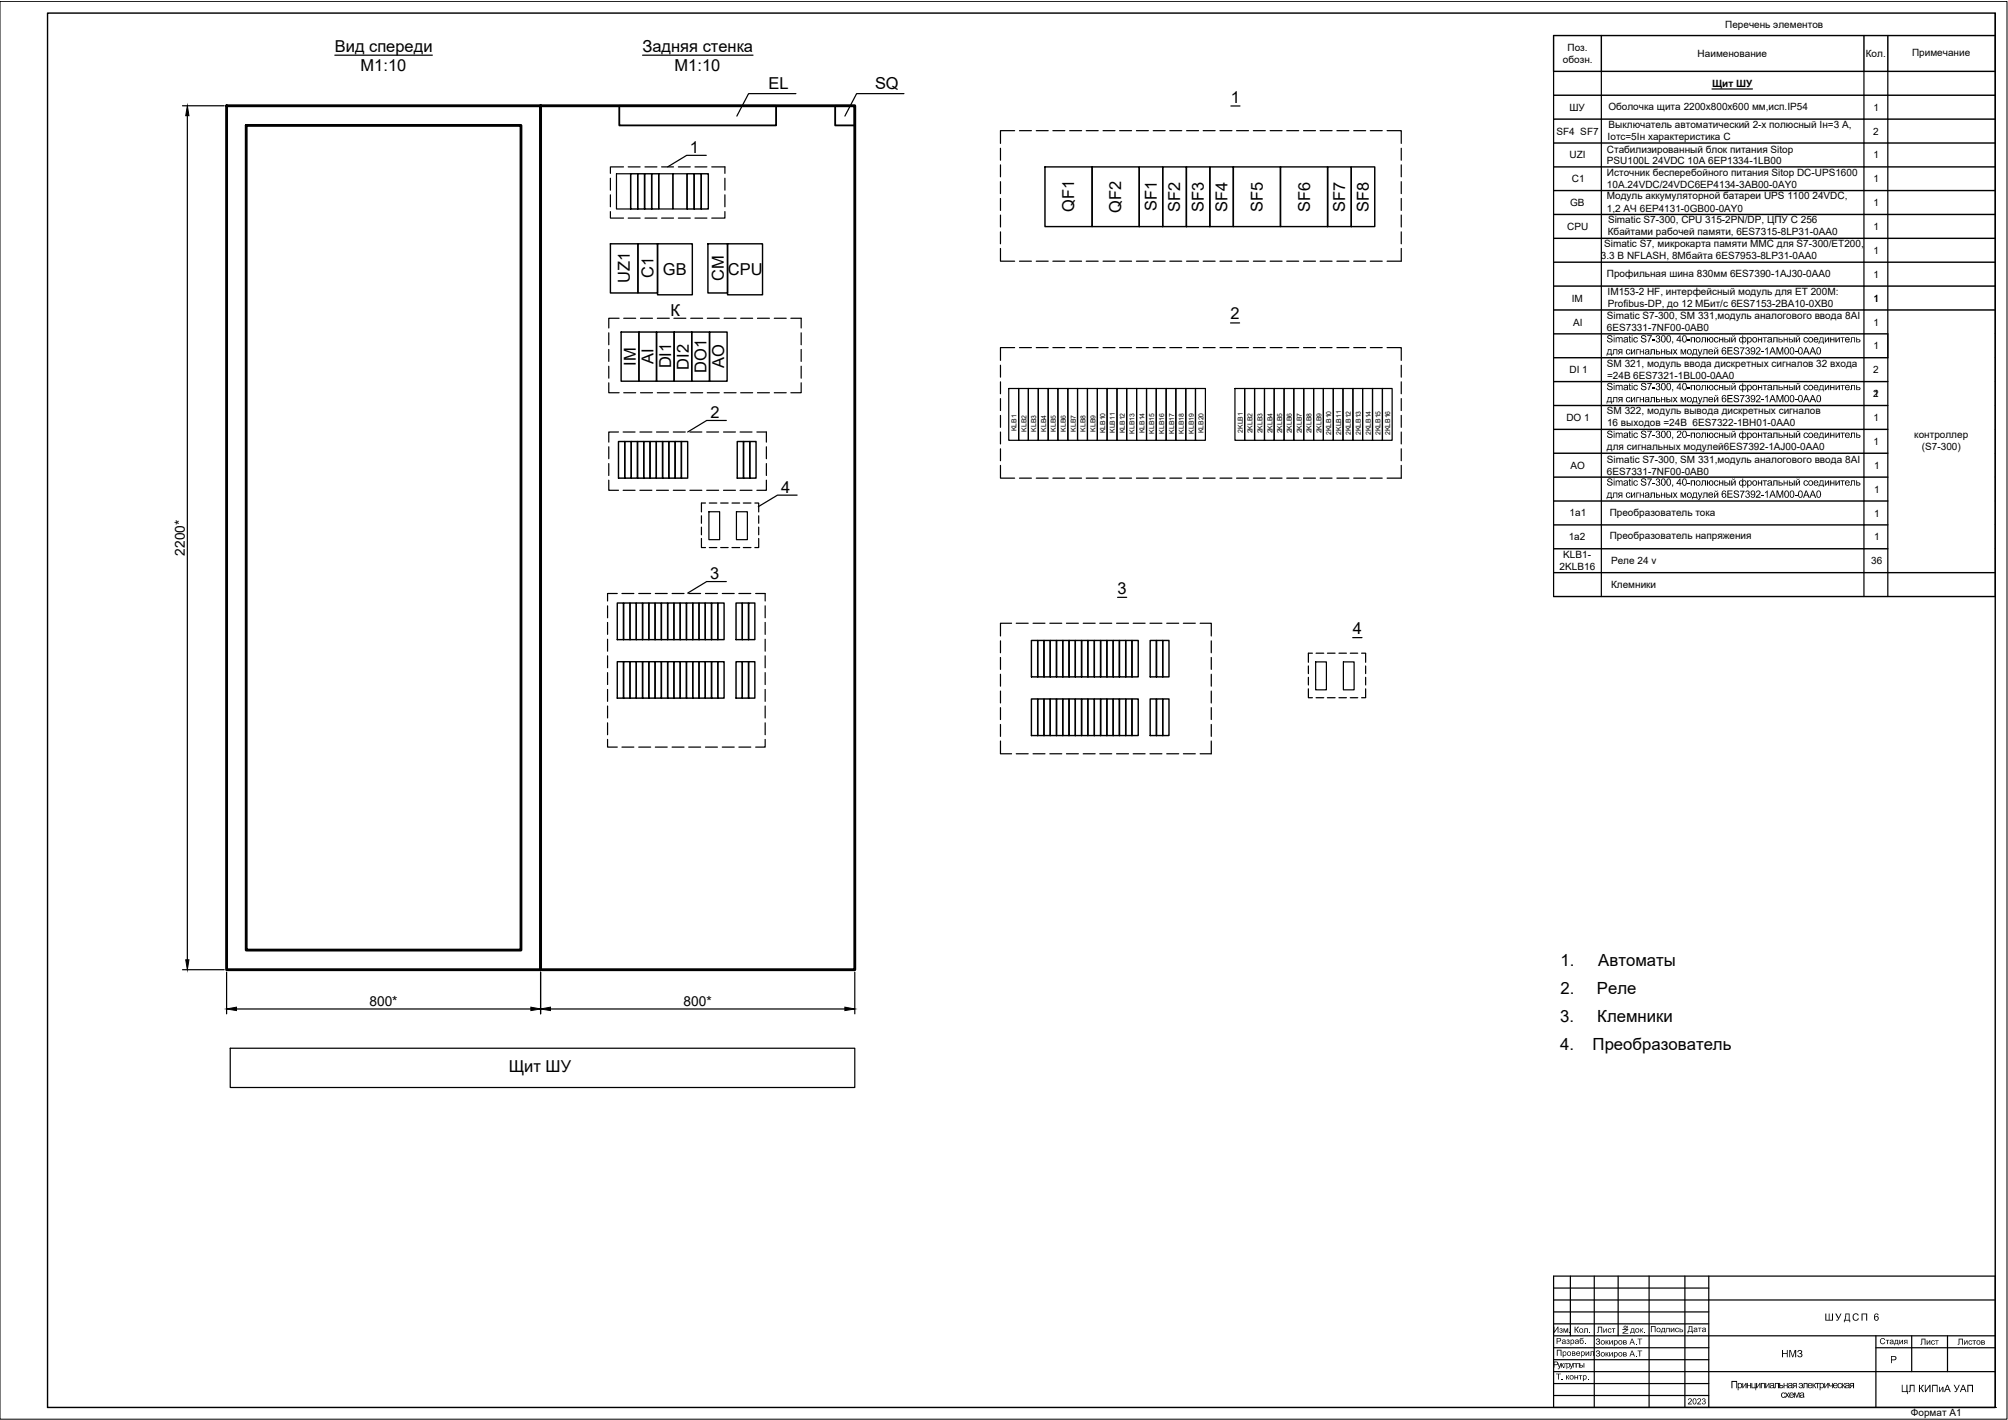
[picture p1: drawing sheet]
<svg xmlns="http://www.w3.org/2000/svg" width="420mm" height="297mm" viewBox="0 0 420 297" stroke-linecap="round" stroke-linejoin="round" font-family="sans-serif">
<defs><g id="words">
<g font-size="3.5">
<text x="326.5" y="202">1.</text>
<text x="334.4" y="202">Автоматы</text>
<text x="326.5" y="207.9">2.</text>
<text x="334.1" y="207.9">Реле</text>
<text x="326.4" y="213.8">3.</text>
<text x="334.2" y="213.8">Клемники</text>
<text x="326.4" y="219.7">4.</text>
<text x="333.2" y="219.7">Преобразователь</text>
</g>
<g font-size="3.4">
<text x="70.1" y="10.8">Вид спереди</text>
<text x="134.5" y="10.8">Задняя стенка</text>
<text x="75.4" y="14.9">М1:10</text>
<text x="141.1" y="14.9">М1:10</text>
<text x="160.8" y="18.7">EL</text>
<text x="183.1" y="18.6">SQ</text>
<text x="257.6" y="21.4">1</text>
<text x="144.4" y="32">1</text>
<text x="224.7" y="44.3" transform="rotate(-90 224.7 44.3)">QF1</text>
<text x="234.6" y="44.5" transform="rotate(-90 234.6 44.5)">QF2</text>
<text x="242.1" y="44.1" transform="rotate(-90 242.1 44.1)">SF1</text>
<text x="247" y="44.3" transform="rotate(-90 247 44.3)">SF2</text>
<text x="251.9" y="44.3" transform="rotate(-90 251.9 44.3)">SF3</text>
<text x="256.8" y="44.3" transform="rotate(-90 256.8 44.3)">SF4</text>
<text x="264.2" y="44.3" transform="rotate(-90 264.2 44.3)">SF5</text>
<text x="274.1" y="44.3" transform="rotate(-90 274.1 44.3)">SF6</text>
<text x="281.5" y="44.3" transform="rotate(-90 281.5 44.3)">SF7</text>
<text x="286.4" y="44.3" transform="rotate(-90 286.4 44.3)">SF8</text>
<text x="131.8" y="59.2" transform="rotate(-90 131.8 59.2)">UZ1</text>
<text x="136.7" y="58.1" transform="rotate(-90 136.7 58.1)">C1</text>
<text x="138.7" y="57.6">GB</text>
<text x="151.4" y="58.8" transform="rotate(-90 151.4 58.8)">CM</text>
<text x="152.3" y="57.6">CPU</text>
<text x="140.3" y="66.1">К</text>
<text x="257.5" y="66.8">2</text>
<text x="133.1" y="76.5" transform="rotate(-90 133.1 76.5)">IM</text>
<text x="136.7" y="76.1" transform="rotate(-90 136.7 76.1)">AI</text>
<text x="140.5" y="77.1" transform="rotate(-90 140.5 77.1)">DI1</text>
<text x="144.1" y="77.3" transform="rotate(-90 144.1 77.3)">DI2</text>
<text x="147.8" y="78" transform="rotate(-90 147.8 78)">DО1</text>
<text x="151.6" y="77" transform="rotate(-90 151.6 77)">AО</text>
<text x="148.6" y="87.4">2</text>
<text x="163.4" y="103.1">4</text>
<text x="148.6" y="121.1">3</text>
<text x="233.8" y="124.2">3</text>
<text x="283" y="132.6">4</text>
<text x="106.5" y="224.2">Щит ШУ</text>
</g>
<g font-size="2.9">
<text x="38.7" y="116.2" transform="rotate(-90 38.7 116.2)">2200*</text>
<text x="77.3" y="210.5">800*</text>
<text x="143" y="210.5">800*</text>
</g>
<g font-size="2.1">
<text x="361" y="5.9">Перечень элементов</text>
<text x="328" y="10.7">Поз.</text>
<text x="355.2" y="11.9">Наименование</text>
<text x="390.4" y="11.9">Кол.</text>
<text x="400.1" y="11.7">Примечание</text>
<text x="327" y="13.2">обозн.</text>
<text x="328.4" y="23.1">ШУ</text>
<text x="336.5" y="23">Оболочка щита 2200х800х600 мм,исп.IP54</text>
<text x="358.2" y="18.1">Щит ШУ</text>
<text x="392" y="23.1">1</text>
<text x="325.7" y="28.1">SF4 SF7</text>
<text x="336.4" y="29.2">Iотс=5Iн характеристика С</text>
<text x="336.6" y="26.7">Выключатель автоматический 2-х полюсный Iн=3 А,</text>
<text x="392" y="28.1">2</text>
<text x="328.4" y="33.1">UZI</text>
<text x="336.2" y="31.9">Стабилизированный блок питания Sitop</text>
<text x="336.2" y="34.4">PSU100L 24VDC 10A 6EP1334-1LB00</text>
<text x="392" y="33.1">1</text>
<text x="328.9" y="38.1">С1</text>
<text x="336.2" y="36.9">Источник бесперебойного питания Sitop DC-UPS1600</text>
<text x="336.2" y="39.4">10A.24VDC/24VDC6EP4134-3AB00-0AY0</text>
<text x="336.2" y="41.7">Модуль аккумуляторной батареи UPS 1100 24VDC,</text>
<text x="392" y="38.1">1</text>
<text x="328.5" y="43.1">GB</text>
<text x="336.2" y="44.3">1,2 АЧ 6EP4131-0GB00-0AY0</text>
<text x="336.5" y="46.7">Simatic S7-300, CPU 315-2PN/DP, ЦПУ С 256</text>
<text x="392" y="43.1">1</text>
<text x="327.9" y="48.1">CPU</text>
<text x="335.7" y="51.7">Simatic S7, микрокарта памяти ММС для S7-300/ET200,</text>
<text x="336.4" y="49.2">Кбайтами рабочей памяти, 6ES7315-8LP31-0AA0</text>
<text x="392" y="48.1">1</text>
<text x="392" y="53.2">1</text>
<text x="335" y="54.3">3.3 B NFLASH, 8Мбайта 6ES7953-8LP31-0AA0</text>
<text x="336.2" y="57.9">Профильная шина 830мм 6ES7390-1AJ30-0AA0</text>
<text x="392" y="58.1">1</text>
<text x="328.9" y="63.1">IM</text>
<text x="336.4" y="61.7">IM153-2 HF, интерфейсный модуль для ET 200M:</text>
<text x="336.4" y="64.2">Profibus-DP, до 12 МБит/с 6ES7153-2BA10-0XB0</text>
<text x="392" y="63.1">1</text>
<text x="329.2" y="68.1">AI</text>
<text x="336.2" y="66.8">Simatic S7-300, SM 331,модуль аналогового ввода 8AI</text>
<text x="336.2" y="69.3">6ES7331-7NF00-0AB0</text>
<text x="392" y="68.1">1</text>
<text x="336.2" y="76.8">SM 321, модуль ввода дискретных сигналов 32 входа</text>
<text x="392" y="73.1">1</text>
<text x="328.4" y="78.1">DI 1</text>
<text x="336.3" y="79.4">=24В 6ES7321-1BL00-0AA0</text>
<text x="392" y="78.1">2</text>
<text x="392" y="83.1">2</text>
<text x="392" y="83.1">1</text>
<text x="327.7" y="88.1">DО 1</text>
<text x="336.2" y="86.7">SM 322, модуль вывода дискретных сигналов</text>
<text x="336.3" y="89.2">16 выходов =24В 6ES7322-1BH01-0AA0</text>
<text x="361" y="84.1">A-A</text>
<text x="392" y="88.1">1</text>
<text x="336.2" y="94.1">для сигнальных модулей6ES7392-1AJ00-0AA0</text>
<text x="392" y="93.1">1</text>
<text x="400.6" y="91.6">контроллер</text>
<text x="402.1" y="94.1">(S7-300)</text>
<text x="328.6" y="98.1">AO</text>
<text x="336.2" y="96.8">Simatic S7-300, SM 331,модуль аналогового ввода 8AI</text>
<text x="336.2" y="99.3">6ES7331-7NF00-0AB0</text>
<text x="392.2" y="98.1">1</text>
<text x="336.8" y="107.9">Преобразователь тока</text>
<text x="392.2" y="103.1">1</text>
<text x="328.3" y="113">1a2</text>
<text x="328.4" y="108">1a1</text>
<text x="336.8" y="112.8">Преобразователь напряжения</text>
<text x="392.2" y="108.1">1</text>
<text x="392.2" y="113.1">1</text>
<text x="326.3" y="119.3">2KLB16</text>
<text x="327.1" y="116.8">KLB1-</text>
<text x="337.1" y="118">Реле 24 v</text>
<text x="391.5" y="118">36</text>
<text x="337.1" y="123">Клемники</text>
<text x="399.8" y="296.2">Формат А1</text>
</g>
<g font-size="1.4">
<text x="212.7" y="90.2" transform="rotate(-90 212.7 90.2)">KLB1</text>
<text x="214.8" y="90.3" transform="rotate(-90 214.8 90.3)">KLB2</text>
<text x="216.8" y="90.3" transform="rotate(-90 216.8 90.3)">KLB3</text>
<text x="218.9" y="90.3" transform="rotate(-90 218.9 90.3)">KLB4</text>
<text x="220.9" y="90.3" transform="rotate(-90 220.9 90.3)">KLB5</text>
<text x="223" y="90.3" transform="rotate(-90 223 90.3)">KLB6</text>
<text x="225.1" y="90.3" transform="rotate(-90 225.1 90.3)">KLB7</text>
<text x="227.1" y="90.3" transform="rotate(-90 227.1 90.3)">KLB8</text>
<text x="229.2" y="90.3" transform="rotate(-90 229.2 90.3)">KLB9</text>
<text x="231.2" y="90.7" transform="rotate(-90 231.2 90.7)">KLB10</text>
<text x="233.3" y="90.6" transform="rotate(-90 233.3 90.6)">KLB11</text>
<text x="235.4" y="90.7" transform="rotate(-90 235.4 90.7)">KLB12</text>
<text x="237.4" y="90.7" transform="rotate(-90 237.4 90.7)">KLB13</text>
<text x="239.5" y="90.7" transform="rotate(-90 239.5 90.7)">KLB14</text>
<text x="241.5" y="90.7" transform="rotate(-90 241.5 90.7)">KLB15</text>
<text x="243.6" y="90.7" transform="rotate(-90 243.6 90.7)">KLB16</text>
<text x="245.7" y="90.7" transform="rotate(-90 245.7 90.7)">KLB17</text>
<text x="247.7" y="90.7" transform="rotate(-90 247.7 90.7)">KLB18</text>
<text x="249.8" y="90.7" transform="rotate(-90 249.8 90.7)">KLB19</text>
<text x="251.8" y="90.7" transform="rotate(-90 251.8 90.7)">KLB20</text>
<text x="260.1" y="90.5" transform="rotate(-90 260.1 90.5)">2KLB1</text>
<text x="262.1" y="90.7" transform="rotate(-90 262.1 90.7)">2KLB2</text>
<text x="264.2" y="90.7" transform="rotate(-90 264.2 90.7)">2KLB3</text>
<text x="266.2" y="90.7" transform="rotate(-90 266.2 90.7)">2KLB4</text>
<text x="268.3" y="90.7" transform="rotate(-90 268.3 90.7)">2KLB5</text>
<text x="270.3" y="90.7" transform="rotate(-90 270.3 90.7)">2KLB6</text>
<text x="272.4" y="90.7" transform="rotate(-90 272.4 90.7)">2KLB7</text>
<text x="274.4" y="90.7" transform="rotate(-90 274.4 90.7)">2KLB8</text>
<text x="276.5" y="90.7" transform="rotate(-90 276.5 90.7)">2KLB9</text>
<text x="278.6" y="91" transform="rotate(-90 278.6 91)">2KLB10</text>
<text x="280.6" y="91" transform="rotate(-90 280.6 91)">2KLB11</text>
<text x="282.7" y="91" transform="rotate(-90 282.7 91)">2KLB12</text>
<text x="284.7" y="91" transform="rotate(-90 284.7 91)">2KLB13</text>
<text x="286.8" y="91" transform="rotate(-90 286.8 91)">2KLB14</text>
<text x="288.8" y="91" transform="rotate(-90 288.8 91)">2KLB15</text>
<text x="290.9" y="91" transform="rotate(-90 290.9 91)">2KLB16</text>
</g>
</g></defs>
<!-- layer: 0 -->
<g fill="none" stroke="#000" stroke-width=".3">
<path d="M9.9 2.7h407.6v291.7h-407.6zM325.1 7.4h92.4v7.5h-92.4zM325.1 19.9h92.4M335.1 7.4v7.5M390 7.4v7.5M395 7.4v7.5M132 36.4h1.4v7.3h-1.4zM133.4 36.4h1.5v7.3h-1.5zM134.9 36.4h1.5v7.3h-1.5zM136.4 36.4h1.4v7.3h-1.4zM143.8 36.4h1.4v7.3h-1.4zM145.2 36.4h1.5v7.3h-1.5z"/>
<path d="M146.7 36.4h1.5v7.3h-1.5zM218.7 34.9h9.8v12.5h-9.8zM228.5 34.9h9.9v12.5h-9.9zM238.4 34.9h4.9v12.5h-4.9zM243.3 34.9h4.9v12.5h-4.9zM248.2 34.9h5v12.5h-5zM253.2 34.9h4.9v12.5h-4.9zM258.1 34.9h9.8v12.5h-9.8zM267.9 34.9h9.9v12.5h-9.9zM277.8 34.9h4.9v12.5h-4.9zM282.7 34.9h5v12.5h-5zM325.1 24.9h92.4"/>
<path d="M325.1 29.9h92.4M325.1 34.9h92.4M325.1 39.9h92.4M127.7 51h5.8v10.3h-5.8zM133.5 51h4.1v10.3h-4.1zM137.6 51h7.3v10.7h-7.3zM148.1 51h4.1v10.3h-4.1zM152.2 51h7.4v10.7h-7.4zM325.1 44.9h92.4M325.1 49.9h92.4M325.1 54.8h92.4M325.1 59.8h92.4"/>
<path d="M130 69.5h3.7v10.2h-3.7zM133.7 69.5h3.7v10.2h-3.7zM137.4 69.5h3.7v10.2h-3.7zM141.1 69.5h3.6v10.2h-3.6zM144.7 69.5h3.8v10.2h-3.8zM148.5 69.5h3.6v10.2h-3.6zM325.1 79.8h69.9M325.1 64.8h92.4M325.1 74.8h69.9M325.1 69.8h69.9M129.4 92.4h1.3v7.6h-1.3zM130.7 92.4h1.4v7.6h-1.4z"/>
<path d="M132.1 92.4h1.3v7.6h-1.3zM133.4 92.4h1.3v7.6h-1.3zM134.7 92.4h1.3v7.6h-1.3zM136 92.4h1.3v7.6h-1.3zM137.3 92.4h1.3v7.6h-1.3zM138.6 92.4h1.4v7.6h-1.4zM140 92.4h1.3v7.6h-1.3zM141.3 92.4h1.3v7.6h-1.3zM142.6 92.4h1.3v7.6h-1.3zM154.3 92.4h1.3v7.6h-1.3zM155.6 92.4h1.3v7.6h-1.3zM156.9 92.4h1.3v7.6h-1.3z"/>
<path d="M325.1 84.8h69.9M325.1 89.8h69.9M325.1 94.8h69.9M325.1 99.8h69.9M325.1 104.8h69.9M325.1 109.8h69.9M325.1 114.8h69.9M325.1 119.8h92.4M129.2 126.1h1.3v7.7h-1.3zM129.2 138.4h1.3v7.6h-1.3zM130.5 126.1h1.3v7.7h-1.3zM130.5 138.4h1.3v7.6h-1.3z"/>
<path d="M131.8 126.1h1.3v7.7h-1.3zM131.8 138.4h1.3v7.6h-1.3zM133.1 126.1h1.4v7.7h-1.4zM133.1 138.4h1.4v7.6h-1.4zM134.5 126.1h1.3v7.7h-1.3zM134.5 138.4h1.3v7.6h-1.3zM135.8 126.1h1.3v7.7h-1.3zM135.8 138.4h1.3v7.6h-1.3zM137.1 126.1h1.3v7.7h-1.3zM137.1 138.4h1.3v7.6h-1.3zM138.4 126.1h1.3v7.7h-1.3zM138.4 138.4h1.3v7.6h-1.3z"/>
<path d="M139.7 126.1h1.3v7.7h-1.3zM139.7 138.4h1.3v7.6h-1.3zM141 126.1h1.3v7.7h-1.3zM141 138.4h1.3v7.6h-1.3zM142.3 126.1h1.3v7.7h-1.3zM142.3 138.4h1.3v7.6h-1.3zM143.6 126.1h1.3v7.7h-1.3zM143.6 138.4h1.3v7.6h-1.3zM144.9 126.1h1.4v7.7h-1.4zM144.9 138.4h1.4v7.6h-1.4zM146.3 126.1h1.3v7.7h-1.3zM146.3 138.4h1.3v7.6h-1.3z"/>
<path d="M147.6 126.1h1.3v7.7h-1.3zM147.6 138.4h1.3v7.6h-1.3zM148.9 126.1h1.3v7.7h-1.3zM148.9 138.4h1.3v7.6h-1.3zM150.2 126.1h1.3v7.7h-1.3zM150.2 138.4h1.3v7.6h-1.3zM154 138.4h1.3v7.6h-1.3zM154 126.1h1.3v7.7h-1.3zM155.3 138.4h1.3v7.6h-1.3zM155.3 126.1h1.3v7.7h-1.3zM156.6 138.4h1.3v7.6h-1.3zM156.6 126.1h1.3v7.7h-1.3z"/>
<path d="M215.8 134h1.3v7.6h-1.3zM217.1 134h1.3v7.6h-1.3zM218.4 134h1.4v7.6h-1.4zM219.8 134h1.3v7.6h-1.3zM221.1 134h1.3v7.6h-1.3zM222.4 134h1.3v7.6h-1.3zM223.7 134h1.3v7.6h-1.3zM225 134h1.3v7.6h-1.3zM226.3 134h1.3v7.6h-1.3zM227.6 134h1.4v7.6h-1.4zM229 134h1.3v7.6h-1.3zM230.3 134h1.3v7.6h-1.3z"/>
<path d="M231.6 134h1.3v7.6h-1.3zM232.9 134h1.3v7.6h-1.3zM234.2 134h1.3v7.6h-1.3zM235.5 134h1.4v7.6h-1.4zM236.9 134h1.3v7.6h-1.3zM240.7 134h1.3v7.6h-1.3zM242 134h1.3v7.6h-1.3zM243.3 134h1.3v7.6h-1.3zM325.1 124.8h92.4M215.8 146.2h1.3v7.7h-1.3zM217.1 146.2h1.3v7.7h-1.3zM218.4 146.2h1.4v7.7h-1.4z"/>
<path d="M219.8 146.2h1.3v7.7h-1.3zM221.1 146.2h1.3v7.7h-1.3zM222.4 146.2h1.3v7.7h-1.3zM223.7 146.2h1.3v7.7h-1.3zM225 146.2h1.3v7.7h-1.3zM226.3 146.2h1.3v7.7h-1.3zM227.6 146.2h1.4v7.7h-1.4zM229 146.2h1.3v7.7h-1.3zM230.3 146.2h1.3v7.7h-1.3zM231.6 146.2h1.3v7.7h-1.3zM232.9 146.2h1.3v7.7h-1.3zM234.2 146.2h1.3v7.7h-1.3z"/>
<path d="M235.5 146.2h1.4v7.7h-1.4zM236.9 146.2h1.3v7.7h-1.3zM240.7 146.2h1.3v7.7h-1.3zM242 146.2h1.3v7.7h-1.3zM243.3 146.2h1.3v7.7h-1.3z"/>
</g>
<g fill="none" stroke="#000" stroke-width=".25">
<path d="M70.1 11.5h20.4M134.5 11.5h23.1M166.5 19.6h-9.9l-2.4 4.7M189.1 19.6h-9.9l-2.4 4.7M325.1 14.9v109.9M335.1 14.9v109.9M358.2 18.6h8.5M390 14.9v109.9M395 14.9v109.9M417.5 2.7v4.7M417.5 14.9v109.9M38.2 22.1h8.7"/>
<path d="M39.2 24.2v176.6M127.7 37.3v2.5M129 36.4h3v7.3h-3zM130.5 34.9h-2.8v1.4M131.4 34.9h2.5M135 34.9h2.5M137.8 36.4h3v7.3h-3zM138.4 34.9h2.5M140.8 36.4h3v7.3h-3zM141.9 34.9h2.5M145.4 34.9h2.5M147.8 32.5h-4.1l-4 2.4"/>
<path d="M148.9 34.9h2.8v1.4M151.7 37.3v2.5M209.3 31v2.5M209.3 34.5v2.5M209.3 38v2.5M212.3 27.3h-3v2.7M213.3 27.3h2.5M216.8 27.3h2.5M220.3 27.3h2.5M223.8 27.3h2.5M227.3 27.3h2.5M230.8 27.3h2.5"/>
<path d="M234.3 27.3h2.5M237.8 27.3h2.5M241.3 27.3h2.5M244.8 27.3h2.5M248.3 27.3h2.5M251.8 27.3h2.5M255.3 27.3h2.5M257.6 22.2h1.9M258.7 27.3h2.5M262.3 27.3h2.5M265.8 27.3h2.5M269.2 27.3h2.5"/>
<path d="M272.8 27.3h2.5M276.2 27.3h2.5M279.7 27.3h2.5M283.3 27.3h2.4M286.7 27.3h2.5M290.2 27.3h3v2.7M293.2 31v2.5M293.2 34.5v2.5M293.2 38v2.5M127.7 44.3v1.3h2.8M127.7 40.8v2.5M131.4 45.6h2.5"/>
<path d="M135 45.6h2.5M138.4 45.6h2.5M141.9 45.6h2.5M145.4 45.6h2.5M151.7 44.3v1.3h-2.8M151.7 40.8v2.5M209.3 52v2.6h3M209.3 41.5v2.5M209.3 45v2.5M209.3 48.5v2.5M213.3 54.6h2.5M216.8 54.6h2.5"/>
<path d="M220.3 54.6h2.5M223.8 54.6h2.5M227.3 54.6h2.5M230.8 54.6h2.5M234.3 54.6h2.5M237.8 54.6h2.5M241.3 54.6h2.5M244.8 54.6h2.5M248.3 54.6h2.5M251.8 54.6h2.5M255.3 54.6h2.5M258.7 54.6h2.5"/>
<path d="M262.3 54.6h2.5M265.8 54.6h2.5M269.2 54.6h2.5M272.8 54.6h2.5M276.2 54.6h2.5M279.7 54.6h2.5M283.3 54.6h2.4M286.7 54.6h2.5M293.2 41.5v2.5M293.2 45v2.5M293.2 48.5v2.5M293.2 52v2.6h-3"/>
<path d="M127.4 69.6v2.5M127.4 73.1v2.5M127.4 76.6v2.5M129.5 66.6h-2.1v2M130.5 66.6h2.5M134 66.6h2.5M137.5 66.6h2.5M141 66.6h2.5M144.5 66.6h2.5M148 66.6h2.5M151.5 66.6h2.5M155 66.6h2.5"/>
<path d="M158.5 66.6h2.5M162 66.6h2.5M165.5 66.6h2.1v2M167.6 69.6v2.5M167.6 73.1v2.5M167.6 76.6v2.5M209.3 76.4v2.5M209.3 79.9v2.5M212.3 72.7h-3v2.7M213.3 72.7h2.5M216.8 72.7h2.5M220.3 72.7h2.5"/>
<path d="M223.8 72.7h2.5M227.3 72.7h2.5M230.8 72.7h2.5M234.3 72.7h2.5M237.8 72.7h2.5M241.3 72.7h2.5M244.8 72.7h2.5M248.3 72.7h2.5M251.8 72.7h2.5M255.3 72.7h2.5M257.5 67.5h1.9M258.7 72.7h2.5"/>
<path d="M262.3 72.7h2.5M265.8 72.7h2.5M269.2 72.7h2.5M272.8 72.7h2.5M276.2 72.7h2.5M279.7 72.7h2.5M283.3 72.7h2.4M286.7 72.7h2.5M290.2 72.7h3v2.7M293.2 76.4v2.5M293.2 79.9v2.5M395 69.8v5"/>
<path d="M127.4 80.1v2.1h2.1M127.4 93.5v2.5M127.4 97v2.5M129.4 90.4h-2v2.1M130.4 90.4h2.5M130.5 82.2h2.5M133.9 90.4h2.5M134 82.2h2.5M137.4 90.4h2.5M137.5 82.2h2.5M140.9 90.4h2.5M141 82.2h2.5"/>
<path d="M144.4 90.4h2.5M144.5 82.2h2.5M147.9 90.4h2.5M148 82.2h2.5M151.4 90.4h2.5M151.5 82.2h2.5M152 88h-4.1l-4 2.4M154.9 90.4h2.5M155 82.2h2.5M158.4 90.4h2v2.1M158.5 82.2h2.5M160.4 93.5v2.5"/>
<path d="M160.4 97v2.5M162 82.2h2.5M167.6 80.1v2.1h-2.1M209.3 97.4v2.6h3M209.3 83.4v2.5M209.3 86.9v2.5M209.3 90.4v2.5M209.3 93.9v2.5M211.1 81.3h2v10.8h-2zM213.1 81.3h2.1v10.8h-2.1zM215.2 81.3h2.1v10.8h-2.1zM217.3 81.3h2v10.8h-2z"/>
<path d="M219.3 81.3h2.1v10.8h-2.1zM221.4 81.3h2v10.8h-2zM223.4 81.3h2.1v10.8h-2.1zM225.5 81.3h2v10.8h-2zM227.5 81.3h2.1v10.8h-2.1zM229.6 81.3h2v10.8h-2zM231.6 81.3h2.1v10.8h-2.1zM233.7 81.3h2.1v10.8h-2.1zM235.8 81.3h2v10.8h-2zM237.8 81.3h2.1v10.8h-2.1zM239.9 81.3h2v10.8h-2zM241.9 81.3h2.1v10.8h-2.1z"/>
<path d="M244 81.3h2v10.8h-2zM246 81.3h2.1v10.8h-2.1zM248.1 81.3h2v10.8h-2zM250.1 81.3h2.1v10.8h-2.1zM258.4 81.3h2v10.8h-2zM260.4 81.3h2.1v10.8h-2.1zM262.5 81.3h2.1v10.8h-2.1zM264.6 81.3h2v10.8h-2zM266.6 81.3h2.1v10.8h-2.1zM268.7 81.3h2v10.8h-2zM270.7 81.3h2.1v10.8h-2.1zM272.8 81.3h2.1v10.8h-2.1z"/>
<path d="M274.9 81.3h2v10.8h-2zM276.9 81.3h2.1v10.8h-2.1zM279 81.3h2v10.8h-2zM281 81.3h2.1v10.8h-2.1zM283.1 81.3h2v10.8h-2zM285.1 81.3h2.1v10.8h-2.1zM287.2 81.3h2.1v10.8h-2.1zM289.3 81.3h2v10.8h-2zM293.2 83.4v2.5M293.2 86.9v2.5M293.2 90.4v2.5M293.2 93.9v2.5"/>
<path d="M293.2 97.4v2.6h-3M127.4 100.4v2.2h2M130.4 102.6h2.5M133.9 102.6h2.5M137.4 102.6h2.5M140.9 102.6h2.5M144.4 102.6h2.5M146.8 112.6v1.9h.8M146.8 107.9v1.6M146.8 110.3v1.6M147.6 105.2h-.8v1.9M147.9 102.6h2.5"/>
<path d="M148.3 107h2.3v5.9h-2.3zM148.4 114.5h1.6M148.4 105.2h1.6M150.8 114.5h1.6M150.8 105.2h1.6M151.4 102.6h2.5M153.2 114.5h1.6M153.2 105.2h1.6M154.1 107h2.3v5.9h-2.3zM154.9 102.6h2.5M155.5 114.5h1.6M155.5 105.2h1.6"/>
<path d="M157.9 105.2h.8v1.9M158.7 112.6v1.9h-.8M158.7 107.9v1.6M158.7 110.3v1.6M160.4 100.4v2.2h-2M166.8 103.6h-4.1l-4 2.4M213.3 100h2.5M216.8 100h2.5M220.3 100h2.5M223.8 100h2.5M227.3 100h2.5M230.8 100h2.5"/>
<path d="M234.3 100h2.5M237.8 100h2.5M241.3 100h2.5M244.8 100h2.5M248.3 100h2.5M251.8 100h2.5M255.3 100h2.5M258.7 100h2.5M262.3 100h2.5M265.8 100h2.5M269.2 100h2.5M272.8 100h2.5"/>
<path d="M276.2 100h2.5M279.7 100h2.5M283.3 100h2.4M286.7 100h2.5M127.1 126.7v2.5M127.1 130.2v2.5M127.1 133.7v2.5M127.1 137.2v2.5M129.2 124.1h-2.1v1.6M130.1 124.1h2.5M133.6 124.1h2.5M137.1 124.1h2.5"/>
<path d="M140.6 124.1h2.5M144.1 124.1h2.5M147.6 124.1h2.5M151.1 124.1h2.5M152 121.7h-4.1l-4 2.4M154.6 124.1h2.5M158.1 124.1h2v1.6M160.1 126.7v2.5M160.1 130.2v2.5M160.1 133.7v2.5M160.1 137.2v2.5M209.3 134.1v2.5"/>
<path d="M209.3 137.5v2.5M211.7 130.4h-2.4v2.6M212.6 130.4h2.5M216.2 130.4h2.5M219.7 130.4h2.5M223.1 130.4h2.5M226.7 130.4h2.5M230.1 130.4h2.5M233.6 130.4h2.5M233.8 125h2M237.1 130.4h2.5M240.6 130.4h2.5"/>
<path d="M244.1 130.4h2.5M247.6 130.4h2.5M251.1 130.4h2.3v2.6M253.4 134.1v2.5M253.4 137.5v2.5M273.8 139.3v1.6M274.6 136.6h-.8v1.9M275.3 138.5h2.2v5.8h-2.2zM275.4 136.6h1.6M277.7 136.6h1.7M280.2 136.6h1.5M281.1 138.5h2.2v5.8h-2.2z"/>
<path d="M282.5 136.6h1.6M283 133.4h2M284.9 136.6h.8v1.9M285.7 139.3v1.6M127.1 154.7v1.6h2.1M127.1 140.7v2.5M127.1 144.2v2.5M127.1 147.7v2.5M127.1 151.2v2.5M130.1 156.3h2.5M133.6 156.3h2.5M137.1 156.3h2.5"/>
<path d="M140.6 156.3h2.5M144.1 156.3h2.5M147.6 156.3h2.5M151.1 156.3h2.5M154.6 156.3h2.5M160.1 154.7v1.6h-2M160.1 140.7v2.5M160.1 144.2v2.5M160.1 147.7v2.5M160.1 151.2v2.5M209.3 155v2.7h2.4M209.3 141v2.5"/>
<path d="M209.3 144.6v2.5M209.3 148v2.5M209.3 151.5v2.5M212.6 157.7h2.5M216.2 157.7h2.5M219.7 157.7h2.5M223.1 157.7h2.5M226.7 157.7h2.5M230.1 157.7h2.5M233.6 157.7h2.5M237.1 157.7h2.5M240.6 157.7h2.5"/>
<path d="M244.1 157.7h2.5M247.6 157.7h2.5M253.4 141v2.5M253.4 144.6v2.5M253.4 148v2.5M253.4 151.5v2.5M253.4 155v2.7h-2.3M273.8 144.1v1.9h.8M273.8 141.7v1.6M275.4 146h1.6M277.7 146h1.7M280.2 146h1.5"/>
<path d="M282.5 146h1.6M285.7 144.1v1.9h-.8M285.7 141.7v1.6M38.2 202.8h8.7M47.4 203.4v8.7M48.2 219.3h130.7v8.2h-130.7zM49.5 211.1h61.6M113.1 203.4v8.7M115.2 211.1h61.6M178.9 203.4v8.7M325.1 266.9h92.4v27.5h-92.4zM325.1 271.9h92.4"/>
<path d="M325.1 279.4h92.4M325.1 269.4h32.4M325.1 274.4h32.4M325.1 276.9h32.4M328.6 266.9v12.5M333.6 266.9v27.5M338.6 266.9v12.5M345.1 266.9v27.5M352.6 266.9v27.5M357.5 266.9v27.5M392.5 279.4v15M400 279.4v7.5"/>
<path d="M407.5 279.4v7.5M325.1 286.9h92.4M325.1 281.9h32.4M325.1 284.4h32.4M325.1 289.4h32.4M325.1 291.9h32.4M357.5 281.9h.1M392.5 281.9h25"/>
</g>
<g fill="#000">
<path d="M336.3 70.3l.7-.2 .4 .2v.3h-.2l-.3-.3a.25 .25 0 0 0-.3 0 .25 .25 0 0 0 .1 .4l.6 .2 .1 .5-.3 .2-.4 .1-.4-.4v-.2h.1l.2 .3h.4a.28 .28 0 0 0 .2-.3 .28 .28 0 0 0-.4-.2l-.5-.2zM337.6 73.1h.8v1.1h-.2v-1h-.5v.6a.26 .26 0 0 1 0 .3 .26 .26 0 0 1-.3 .1v-.2l.2-.1zM338.1 70.6l.1 .1 .5-.2 .1 .2 .2-.1a.32 .32 0 0 1 .4-.1 .32 .32 0 0 1 .1 .4v.7h-.2v-.7a.24 .24 0 0 0-.2-.2 .24 .24 0 0 0-.2 .3v.6h-.2v-.7a.25 .25 0 0 0-.3-.2 .25 .25 0 0 0-.2 .4v.5h-.1zM340.4 73.1h.5l.2 .2v.1l-.3-.2-.4 .1 .1 .6a.28 .28 0 0 0 .3 .1 .28 .28 0 0 0 .2-.3l.2 .1-.3 .4-.6-.2-.1-.5zM341.2 73.1h.3v.8l.5-.8h.1v1.1h-.1v-.9l-.5 .9h-.3zM340.9 70.3l.2-.1v.4h.2v.1h-.2v.7h.2l-.1 .3-.3-.2v-.8h-.1zM342.4 73.1h.6v.1h-.4v1h-.2zM342 70.6h.5l.2 .2-.2 .1a.35 .35 0 0 0-.5-.1 .35 .35 0 0 0 0 .6h.1a.25 .25 0 0 0 .3 .1 .25 .25 0 0 0 .1-.3h.2v.2l-.4 .3-.5-.3v-.5zM343.1 73.1h.2v.4h.5v-.4h.2v1.1h-.2v-.6h-.5v.6h-.2zM343.4 70.3l.6-.2 .4 .2 .1 .3h-.2l-.2-.3h-.3a.24 .24 0 0 0-.2 .3 .24 .24 0 0 0 .4 .1l.5 .3-.1 .5-.6 .2-.5-.4 .2-.2 .2 .3h.5a.34 .34 0 0 0 0-.4 .34 .34 0 0 0-.5-.1l-.2-.1zM344.7 70.1h1l-.6 1.5h-.2v-.4l.5-.9h-.7zM345.4 73.1h.9v1.1h-.2v-1h-.5v.6a.29 .29 0 0 1-.1 .3 .29 .29 0 0 1-.3 .1v-.2h.2z"/>
<path d="M345.8 71h.5v.2h-.5zM346.5 70.3l.6-.2 .2 .2v.3l-.2 .2 .3 .2v.2l-.2 .4-.4 .1-.3-.3-.1-.2h.2a.29 .29 0 0 0 .4 .2 .29 .29 0 0 0 .2-.3 .29 .29 0 0 0-.4-.2v-.1a.27 .27 0 0 0 .4-.2 .27 .27 0 0 0-.3-.3 .27 .27 0 0 0-.3 .3l-.1-.1zM347.6 73.1h.1v.4h.5v-.4h.2v1.1h-.2v-.6h-.5v.6h-.1zM349.9 71.4h.2l-.1 .5zM350 73.1h.3l.2 .3 .3-.3h.2l-.4 .5 .4 .6h-.2l-.3-.5-.3 .5h-.2l.4-.6zM351.7 73.1h.3l.2 .8 .4-.8h.2v1.1h-.2v-.9l-.3 .9h-.2l-.3-1v1h-.1zM353.1 71h.6v.2h-.6zM353.8 70.6h.9v1h-.2v-.9h-.5v.9h-.2zM355.2 73.1h.2l.3 .8 .4-.8h.1l-.6 1.5h-.3v-.2h.2l.1-.2zM356.1 70.6h.9v1h-.3v-.9h-.4v.6a.22 .22 0 0 1-.1 .3 .22 .22 0 0 1-.3-.1l.2-.2zM356.4 73.1h.9v1.1h-.2v-1h-.5v.6a.26 .26 0 0 1 0 .3 .26 .26 0 0 1-.4 .1v-.2l.2-.1zM358.8 70.6l.5-.1 .3 .3-.2 .1-.1-.2h-.3l-.2 .4a.31 .31 0 0 0 .2 .4 .31 .31 0 0 0 .4-.3l.2 .2-.2 .2-.4 .1-.3-.2-.1-.6z"/>
<path d="M359.7 70.6h.2v.4h.5v-.4h.2v1h-.2v-.5h-.5v.5h-.2zM361.4 72.6h1.1v.2h-.8v.5h.8v.2h-.8v.5h.8v.2h-1.1zM362.8 72.8l.3-.2h.4l.4 .5h-.2l-.1-.3h-.3a.26 .26 0 0 0-.3 .3 .26 .26 0 0 0 .4 .2l.5 .3v.3l-.2 .2h-.7l-.3-.5 .6 .4a.29 .29 0 0 0 .4-.3 .29 .29 0 0 0-.4-.2l-.5-.3zM364.1 72.7h.9l-.6 1.5h-.1l.1-.6 .4-.8h-.7zM365.3 72.8l.4-.2 .4 .4-.2 .3 .2 .2-.1 .6h-.6l-.2-.3 .2-.1a.29 .29 0 0 0 .3 .3 .29 .29 0 0 0 .2-.4 .29 .29 0 0 0-.4-.2v-.1a.25 .25 0 0 0 .4-.2 .25 .25 0 0 0-.3-.3 .25 .25 0 0 0-.2 .3l-.2-.1zM367.8 70.6h.2v.4h.5v-.4h.2v1h-.2v-.5h-.5v.5h-.2zM367.5 72.8l.5-.2 .3 .2v.5l-.7 .7h.8v.2h-1l.1-.4 .6-.6a.28 .28 0 0 0-.1-.4 .28 .28 0 0 0-.4 .3h-.2zM368.5 73.5h.6v.2h-.6zM368.9 70.6h.8v.1h-.3v.9h-.2v-.9h-.3zM369.3 73l.6-.4v1.6h-.2v-1.2l-.3 .2zM371.1 70.6h.8v1h-.2v-.9h-.4v.5a.23 .23 0 0 1-.1 .4 .23 .23 0 0 1-.3-.1l.2-.1zM371.7 72.6h.3l.4 1.3 .5-1.3h.2v1.6h-.1v-1.3l-.5 1.3h-.2l-.4-1.3v1.3h-.2z"/>
<path d="M373.2 70.6h.2v.4h.5v-.4h.2v1h-.2v-.5h-.5v.5h-.2zM375.6 73.5h.5v.2h-.5zM377.5 70.6h.6l.2 .2-.2 .1a.35 .35 0 0 0-.5-.1 .35 .35 0 0 0 0 .6h.1a.26 .26 0 0 0 .3 .1 .26 .26 0 0 0 .1-.3h.2l-.1 .4h-.6l-.2-.4zM381.8 70.6h.2v.8l.5-.8h.2v1h-.2v-.8l-.5 .8h-.2zM382.9 70.6h.3v.4h.5v-.4h.1v1h-.1v-.5h-.5v.5h-.3zM384 70.6h.3v.8l.5-.8h.2v1h-.2v-.8l-.5 .8h-.3zM385.1 70.6h.9v.1h-.4v.9h-.2v-.9h-.3zM387.3 70.6h.9v1h-.2v-.9h-.5v.5a.23 .23 0 0 1-.1 .4 .23 .23 0 0 1-.3-.1l.2-.1zM336.4 80.2l.3-.1h.4l.3 .3v.1h-.2a.31 .31 0 0 0-.4-.2 .31 .31 0 0 0-.2 .4l.7 .2 .1 .4-.4 .3-.7-.2v-.3h.1l.2 .3h.5a.23 .23 0 0 0 .1-.3 .23 .23 0 0 0-.3-.1l-.5-.2zM336.4 90.2l.6-.1 .3 .1 .1 .3h-.2l-.1-.2h-.4a.24 .24 0 0 0-.2 .3 .24 .24 0 0 0 .4 .1l.5 .3v.3l-.3 .3h-.3l-.4-.1-.1-.4h.1l.2 .3h.2a.27 .27 0 0 0 .4 0 .27 .27 0 0 0-.1-.4l-.6-.2a.33 .33 0 0 1-.1-.6zM337.6 83h.8v1.1h-.2v-.9h-.5v.5a.23 .23 0 0 1 0 .4 .23 .23 0 0 1-.3-.1l.2-.1zM338.1 80.5l.1 .2 .4-.2a.34 .34 0 0 0 .6 0l.3 .2v.9h-.2v-.7a.24 .24 0 0 0-.2-.2 .24 .24 0 0 0-.2 .3v.6h-.2v-.7a.25 .25 0 0 0-.3-.2 .25 .25 0 0 0-.2 .4v.5h-.1z"/>
<path d="M338.1 90.5h.1v.2l.4-.2a.28 .28 0 0 0 .3 .2 .28 .28 0 0 0 .2-.2 .28 .28 0 0 1 .3 0 .28 .28 0 0 1 .1 .3v.8h-.2v-.7a.24 .24 0 0 0-.2-.2 .24 .24 0 0 0-.2 .3v.6h-.2v-.7a.25 .25 0 0 0-.3-.2 .25 .25 0 0 0-.2 .3v.6h-.1zM340.3 83.2l.6-.2 .2 .3-.1 .1a.38 .38 0 0 0-.7 .1 .38 .38 0 0 0 .4 .5l.2-.1 .1-.2 .2 .1-.2 .3h-.3a.64 .64 0 0 1-.4-.9zM341.2 83h.3v.9l.5-.9h.1v1.1h-.1v-.8l-.5 .8h-.3zM340.9 80.2h.2v.3h.2v.2h-.2v.7h.2v.2l-.4-.1v-.8h-.1zM340.9 90.2l.2-.1v.4h.2v.2h-.2v.7h.2v.2l-.4-.1v-.8h-.1zM342.4 83h.6v.2h-.4v.9h-.2zM341.9 80.7l.5-.2 .3 .2v.1h-.2a.37 .37 0 0 0-.6 .2 .37 .37 0 0 0 .4 .5l.4-.3-.3 .4h-.4l-.2-.5zM341.9 90.7l.5-.2 .3 .2v.1h-.2a.35 .35 0 0 0-.5 0 .35 .35 0 0 0 .1 .5 .25 .25 0 0 0 .2 .2 .25 .25 0 0 0 .2-.3l.2 .1-.2 .3h-.5l-.2-.5zM343.1 83h.2v.5h.5v-.5h.2v1.1h-.2v-.5h-.5v.5h-.2zM343.5 80.2l.3-.1h.4l.3 .3v.1h-.2a.32 .32 0 0 0-.4-.3 .32 .32 0 0 0-.3 .4l.7 .2 .2 .3-.1 .4-.3 .1-.6-.1-.2-.4h.2l.2 .3h.3a.28 .28 0 0 0 .3-.3 .28 .28 0 0 0-.4-.2l-.5-.2zM343.5 90.2l.6-.1 .3 .1 .1 .3-.6-.3a.26 .26 0 0 0-.3 .4 .26 .26 0 0 0 .4 .1l.5 .3-.1 .5-.6 .1-.5-.3 .2-.2 .2 .3h.3a.29 .29 0 0 0 .3-.3 .29 .29 0 0 0-.4-.2l-.5-.2zM344.7 80.1h1l-.6 1.5h-.2v-.4l.5-.9h-.7z"/>
<path d="M344.7 90.1h1l-.6 1.5h-.2v-.4l.5-.9h-.7zM345.4 83h.9v1.1h-.2v-.9h-.5v.6a.29 .29 0 0 1-.1 .3 .29 .29 0 0 1-.3 0v-.1l.2-.1zM345.8 81h.5v.2h-.5zM345.8 91h.5v.1h-.5zM346.5 80.2h.7l.1 .4-.2 .2 .3 .3-.1 .3-.3 .2-.4-.1-.1-.3h.1a.3 .3 0 0 0 .4 .2 .3 .3 0 0 0 .2-.3 .3 .3 0 0 0-.4-.2l.2-.2a.25 .25 0 0 0 .2-.3 .25 .25 0 0 0-.3-.2l-.3 .3h-.1zM346.5 90.3l.2-.2h.4l.2 .2v.3a.21 .21 0 0 0-.1 .2 .21 .21 0 0 0 .2 .2l-.1 .4-.3 .2-.5-.2v-.2h.1a.3 .3 0 0 0 .4 .2 .3 .3 0 0 0 .2-.4 .3 .3 0 0 0-.4-.1l.3-.3a.25 .25 0 0 0-.1-.3 .25 .25 0 0 0-.3 .1l-.2 .1zM347.6 83h.1v.5h.5v-.5h.2v1.1h-.2v-.5h-.5v.5h-.1zM349.9 81.4h.2l-.1 .5zM349.9 91.4h.2l-.1 .5zM350 83h.3l.2 .4 .3-.4h.2l-.4 .6 .4 .5h-.2l-.3-.4-.3 .4h-.2l.4-.5zM351.7 83h.3l.3 .9 .3-.9h.2v1.1h-.2v-.8l-.3 .8h-.2l-.3-.9v.9h-.1zM351 90.2l.2-.1 .5 .1v.6l-.6 .6h.7v.2h-1l.8-.9a.28 .28 0 0 0-.2-.4 .28 .28 0 0 0-.3 .2h-.2z"/>
<path d="M353.1 81h.6v.2h-.6zM353.1 91h.6v.1h-.6zM353.8 80.5h.9v1.1h-.2v-.9h-.5v.9h-.2zM353.8 90.5h.9v1.1h-.2v-.9h-.5v.9h-.2zM355.3 83h.1l.3 .9 .4-.9h.1l-.6 1.6h-.3v-.2h.2l.1-.3zM356.1 80.5h.9v1.1h-.2v-.9h-.5v.5a.23 .23 0 0 1-.1 .3 .23 .23 0 0 1-.3 0l.2-.1zM356.1 90.5h.9v1.1h-.2v-.9h-.5v.5a.28 .28 0 0 1-.1 .4 .28 .28 0 0 1-.3 0v-.2h.2zM356.4 83h.9v1.1h-.2v-.9h-.5v.6a.29 .29 0 0 1 0 .3 .29 .29 0 0 1-.4 0v-.1l.2-.1zM358.7 80.7l.6-.2 .3 .3-.2 .1-.1-.2a.36 .36 0 0 0-.5 .4 .36 .36 0 0 0 .6 .3l.2-.2-.4 .4-.5-.2zM358.7 90.7l.6-.2 .3 .3h-.2a.26 .26 0 0 0-.3-.1 .26 .26 0 0 0-.2 .3v.4l.3 .1 .4-.3-.1 .2-.3 .2h-.3l-.3-.3zM359.7 80.5h.2v.5h.5v-.5h.2v1.1h-.2v-.5h-.5v.5h-.2zM359.7 90.5h.2v.5h.5v-.5h.2v1.1h-.2v-.5h-.5v.5h-.2z"/>
<path d="M361.4 82.6h1.1v.2h-.8v.5h.8v.2h-.8v.5h.8v.1h-1.1zM362.8 82.8l.7-.2 .4 .4-.7-.2a.27 .27 0 0 0-.2 .4 .27 .27 0 0 0 .4 .1l.5 .3-.1 .5h-.8l-.3-.5h.2l.1 .3 .3 .1a.29 .29 0 0 0 .4-.3 .29 .29 0 0 0-.4-.2l-.5-.2zM364.1 82.7h.9l-.4 .9-.1 .5h-.2l.1-.5 .4-.8h-.7zM365.3 82.8l.5-.2 .3 .2v.4l-.2 .1 .2 .1 .1 .3-.4 .4h-.3l-.2-.1-.1-.3h.2l.2 .3 .4-.2a.33 .33 0 0 0-.5-.4v-.1a.25 .25 0 0 0 .4-.2 .25 .25 0 0 0-.3-.3 .25 .25 0 0 0-.2 .2h-.2zM367.8 80.5h.2v.5h.6v-.5h.1v1.1h-.1v-.5h-.6v.5h-.2zM367.8 90.5h.2v.5h.6v-.5h.1v1.1h-.1v-.5h-.6v.5h-.2zM367.5 82.8l.5-.2 .3 .2v.5l-.6 .7h.7v.1h-1l.2-.4 .5-.4a.28 .28 0 0 0-.1-.5 .28 .28 0 0 0-.4 .3l-.2-.1zM368.5 83.5h.6v.2h-.6zM368.9 80.5h.8v.2h-.3v.9h-.2v-.9h-.3zM368.9 90.5h.8v.2h-.3v.9h-.2v-.9h-.3zM369.3 83l.6-.4v1.5h-.2v-1.1l-.3 .2zM371.1 80.5h.8v1.1h-.2v-.9h-.4v.5a.23 .23 0 0 1-.1 .3 .23 .23 0 0 1-.3 0l.2-.1z"/>
<path d="M371.1 90.5h.8v1.1h-.2v-.9h-.4v.5a.29 .29 0 0 1-.1 .3 .29 .29 0 0 1-.3 .1v-.2h.2zM371.7 82.6h.3l.4 1.3 .5-1.3h.3v1.5h-.2v-1.2l-.5 1.2h-.1l-.5-1.2v1.2h-.2zM373.2 80.5h.2v.5h.5v-.5h.2v1.1h-.2v-.5h-.5v.5h-.2zM373.2 90.5h.2v.5h.5v-.5h.2v1.1h-.2v-.5h-.5v.5h-.2zM375.6 83.5h.5v.2h-.5zM377.5 80.7l.5-.2 .3 .3h-.2a.37 .37 0 0 0-.6 .2 .37 .37 0 0 0 .4 .5l.4-.3-.2 .4h-.5l-.2-.4zM377.5 90.7l.5-.2 .3 .2-.2 .2-.1-.2h-.3l-.1 .3a.3 .3 0 0 0 .1 .5 .3 .3 0 0 0 .4-.3l.2 .1-.2 .3h-.5l-.2-.4zM381.8 80.5h.2v.9l.5-.9h.2v1.1h-.1v-.8l-.5 .8h-.3zM381.8 90.5h.2v.8l.5-.8h.2v1.1h-.1v-.8l-.5 .8h-.3zM382.9 80.5h.3v.5h.5v-.5h.1v1.1h-.1v-.5h-.5v.5h-.3zM382.9 90.5h.3v.5h.5v-.5h.1v1.1h-.1v-.5h-.5v.5h-.3zM384.1 80.5h.2v.9l.5-.9h.2v1.1h-.2v-.8l-.5 .8h-.2z"/>
<path d="M384.1 90.5h.2v.8l.5-.8h.2v1.1h-.2v-.8l-.5 .8h-.2zM385.1 80.5h.9v.2h-.4v.9h-.2v-.9h-.3zM385.1 90.5h.9v.2h-.4v.9h-.2v-.9h-.3zM387.3 80.5h.9v1.1h-.2v-.9h-.5v.6a.24 .24 0 0 1-.1 .3 .24 .24 0 0 1-.3-.1l.2-.1zM387.3 90.5h.9v1.1h-.2v-.9h-.5v.6a.29 .29 0 0 1-.1 .3 .29 .29 0 0 1-.3 0v-.2h.2zM336.3 100.3l.3-.2h.4l.3 .1 .1 .3h-.2l-.1-.2-.2-.1a.26 .26 0 0 0-.4 .3 .26 .26 0 0 0 .4 .2l.5 .3v.2l-.2 .3-.4 .1-.3-.1-.2-.4h.1l.1 .2 .3 .1a.27 .27 0 0 0 .4-.1 .27 .27 0 0 0-.3-.3l-.6-.3zM337.6 103h.8v1.1h-.2v-.9h-.5v.5a.29 .29 0 0 1 0 .4 .29 .29 0 0 1-.3 0v-.1l.2-.1zM338.1 100.5l.1 .2 .2-.2h.3l.1 .2 .2-.2 .5 .1v1h-.2v-.7a.24 .24 0 0 0-.2-.2 .24 .24 0 0 0-.2 .3v.6h-.2v-.7a.25 .25 0 0 0-.3-.2 .25 .25 0 0 0-.2 .3v.6h-.1zM340.4 103.1h.6l.1 .2-.1 .1a.35 .35 0 0 0-.6-.1 .35 .35 0 0 0 .1 .6l.2 .1 .3-.3h.2l-.3 .4-.5-.1-.2-.6zM341.2 103h.3v.9l.5-.9h.1v1.1h-.1v-.8l-.5 .8h-.3zM340.9 100.2l.2-.1v.4h.2v.2h-.2v.7h.2v.2l-.4-.1v-.8h-.1zM342.4 103h.6v.2h-.4v.9h-.2z"/>
<path d="M341.9 100.6l.5-.1 .3 .2-.2 .2a.3 .3 0 0 0-.4-.2 .3 .3 0 0 0-.1 .4 .29 .29 0 0 0 .2 .4 .29 .29 0 0 0 .3-.3h.2l-.2 .4h-.3l-.4-.2v-.5zM343.1 103h.2v.5h.5v-.5h.2v1.1h-.2v-.5h-.5v.5h-.2zM343.4 100.3l.3-.2h.4l.3 .1 .1 .3-.7-.3a.26 .26 0 0 0-.2 .4 .26 .26 0 0 0 .4 .1l.5 .3v.3l-.2 .2-.4 .1-.4-.1-.2-.4h.2l.2 .3h.2a.27 .27 0 0 0 .4-.1 .27 .27 0 0 0-.2-.3l-.5-.2-.2-.2zM344.7 100.1h1l-.5 .8-.1 .7h-.2v-.4l.5-.9h-.7zM345.4 103h.9v1.1h-.2v-.9h-.5v.5a.33 .33 0 0 1-.4 .4v-.1h.2zM345.8 101h.5v.1h-.5zM346.5 100.3l.2-.2h.4l.2 .2v.3a.19 .19 0 0 0-.1 .2 .19 .19 0 0 0 .1 .2l.1 .3-.3 .3h-.4l-.3-.4h.2a.31 .31 0 0 0 .4 .2 .31 .31 0 0 0 .2-.4 .31 .31 0 0 0-.4-.1v-.2a.25 .25 0 0 0 .3-.2 .25 .25 0 0 0-.2-.3 .25 .25 0 0 0-.3 .3h-.1zM347.6 103h.1v.5h.5v-.5h.2v1.1h-.2v-.5h-.5v.5h-.1zM349.9 101.4h.2l-.1 .5zM350 103h.3l.2 .4 .3-.4h.2l-.4 .5 .4 .6h-.2l-.3-.4-.3 .4h-.2l.4-.6zM351.7 103h.3l.2 .9 .4-.9h.2v1.1h-.2v-.9l-.3 .9h-.2l-.3-.9v.9h-.1zM353.1 101h.6v.1h-.6z"/>
<path d="M353.8 100.5h.9v1.1h-.2v-.9h-.5v.9h-.2zM355.2 103h.2l.3 .9 .4-.9h.1l-.6 1.5h-.3v-.2h.3v-.2zM356.1 100.5h.9v1.1h-.3v-.9h-.4v.5a.29 .29 0 0 1-.1 .3 .29 .29 0 0 1-.3 .1l.2-.3zM356.4 103h.9v1.1h-.2v-.9h-.5v.5a.29 .29 0 0 1 0 .4 .29 .29 0 0 1-.4 0v-.1l.2-.1zM358.9 100.5h.4l.3 .3-.2 .1-.1-.2h-.3l-.2 .2 .1 .3a.28 .28 0 0 0 .3 .3 .28 .28 0 0 0 .2-.3l.2 .1-.4 .3-.5-.2-.1-.6zM359.7 100.5h.2v.5h.5v-.5h.2v1.1h-.2v-.5h-.5v.5h-.2zM361.4 102.6h1.1v.2h-.8v.4h.8v.2h-.8v.5h.8v.2h-1.1zM362.8 102.8l.3-.2h.5l.3 .4-.2 .1-.3-.3a.29 .29 0 0 0-.4 0 .29 .29 0 0 0 0 .4 .29 .29 0 0 0 .4 0l.5 .3-.2 .5-.6 .1-.3-.2-.1-.3h.2l.1 .2 .3 .2a.31 .31 0 0 0 .4-.3 .31 .31 0 0 0-.4-.3l-.5-.2zM364.1 102.6h.9l-.4 .8-.2 .7h-.1v-.4l.5-.9h-.7zM365.3 102.7l.5-.1 .3 .3-.2 .4 .2 .2v.4l-.3 .2h-.3l-.3-.3 .2-.1a.29 .29 0 0 0 .3 .3 .29 .29 0 0 0 .2-.4 .29 .29 0 0 0-.4-.2l.1-.2a.26 .26 0 0 0 .3-.2 .26 .26 0 0 0-.3-.3 .26 .26 0 0 0-.2 .3h-.2zM367.8 100.5h.2v.5h.5v-.5h.2v1.1h-.2v-.5h-.5v.5h-.2zM367.5 102.7l.5-.1 .3 .2v.4l-.7 .7h.8v.2h-1l.1-.3 .7-.7a.28 .28 0 0 0-.3-.3 .28 .28 0 0 0-.3 .3l-.2-.1z"/>
<path d="M368.5 103.5h.6v.2h-.6zM368.9 100.5h.8v.2h-.3v.9h-.2v-.9h-.3zM369.3 103l.6-.4v1.5h-.2v-1.2l-.3 .3zM371.1 100.5h.8v1.1h-.2v-.9h-.4v.5a.29 .29 0 0 1-.1 .3 .29 .29 0 0 1-.3 .1v-.2h.2zM371.7 102.6h.3l.4 1.3 .5-1.3h.2v1.5h-.1v-1.2l-.5 1.2h-.2l-.4-1.3v1.3h-.2zM373.2 100.5h.2v.5h.5v-.5h.2v1.1h-.2v-.5h-.5v.5h-.2zM375.6 103.5h.5v.2h-.5zM377.5 100.6l.5-.1 .3 .2-.2 .2a.3 .3 0 0 0-.4-.2 .3 .3 0 0 0-.1 .4 .29 .29 0 0 0 .2 .4 .29 .29 0 0 0 .3-.3l.2 .1-.2 .3h-.3l-.4-.2v-.5zM381.8 100.5h.2v.8l.5-.8h.2v1.1h-.2v-.8l-.5 .8h-.2zM382.9 100.5h.3v.5h.5v-.5h.1v1.1h-.1v-.5h-.5v.5h-.3zM384 100.5h.3v.8l.5-.8h.2v1.1h-.2v-.8l-.5 .8h-.3zM385.1 100.5h.9v.2h-.4v.9h-.2v-.9h-.3z"/>
<path d="M387.3 100.5h.9v1.1h-.2v-.9h-.5v.5a.26 .26 0 0 1-.1 .4 .26 .26 0 0 1-.3 0v-.2h.2zM325.1 277.5h.1v1l.7-1h.2v1.3h-.2v-1l-.6 1h-.2zM326.3 278l.2-.1h.4v.5a.34 .34 0 0 1-.2 .4 .34 .34 0 0 1-.4-.3h.1a.16 .16 0 0 0 .2 .2 .16 .16 0 0 0 .2-.2 .16 .16 0 0 0-.2-.1l.1-.2a.17 .17 0 0 0 0-.2 .17 .17 0 0 0-.3 .1zM327.2 277.9h.2l.2 .7 .3-.7h.2v.9h-.1v-.8l-.3 .8h-.2l-.2-.8v.8h-.1zM328.4 278.6h.1v.2h-.1zM329.5 277.5h.1v.6l.3-.1 .2-.4 .3-.1v.2h-.2l-.3 .4 .5 .7h-.2l-.4-.6h-.2v.6h-.1zM331.5 277.9h.7v.9h-.1v-.8h-.4v.7l-.4 .1v-.2h.2zM332.5 278.6h.2v.2h-.2zM334.3 277.5h.9v1.3h-.1v-1.1h-.6v.6a.34 .34 0 0 1-.4 .5l.1-.2h.1zM335.5 277.9h.1v.7l.6-.7v.9h-.1v-.7l-.4 .7h-.2zM336.5 277.9h.5l.2 .2-.2 .1a.27 .27 0 0 0-.4 0 .27 .27 0 0 0 .1 .4 .27 .27 0 0 0 .4-.1 .21 .21 0 0 1 0 .2 .21 .21 0 0 1-.3 .1l-.4-.3zM337.3 277.9h.7v.1h-.3v.8h-.2v-.8h-.2z"/>
<path d="M343.2 277.9h.1v.3l.3-.3h.2l-.3 .4 .3 .5h-.1l-.3-.5-.1 .5h-.1zM344 278.6h.2v.2h-.2zM345.4 277.4h1v1.3h-.2v-1.1h-.6v1.1h-.2zM348.7 277.8h.7v.9h-.2v-.8h-.4v.8h-.1zM349.6 277.8h.2v.7l.4-.7h.2v.9h-.2v-.7l-.4 .7h-.2zM350.6 277.9l.5-.2 .2 .2v.1h-.2a.31 .31 0 0 0-.5 .2 .31 .31 0 0 0 .5 .3l.1-.2h.1l-.2 .4-.5-.2zM355.3 277.7h.7v.2h-.3v.7h-.1v-.7h-.3zM381.9 274.8h.2v1.3h.6v-1.3h.1v1.3h.5v-1.3h.2v1.5h-1.6zM384 274.8h.3l.4 .9 .4-.9h.2l-.7 1.5h-.4v-.3l.3 .1 .1-.3zM387.8 275l.4-.3 .4 .1 .3 .2v.2h-.2l-.1-.2-.4-.1-.3 .3v.8l.5 .1 .3-.4 .3 .1-.3 .4-.5 .1-.4-.3-.2-.3zM389.5 274.8h1.2v1.5h-.2v-1.4h-.8v1.4h-.2zM325.6 287.3h1v.2h-.4v1.1h-.2v-1.1h-.4z"/>
<path d="M325.9 285.1h.2l.2 .8 .3-.8h.1l-.4 1.1a.21 .21 0 0 1-.1 .2 .21 .21 0 0 1-.2-.1h.1l.1-.2zM325.8 282.3h.9v1.3h-.1v-1.1h-.7v1.1h-.1zM326.8 288.4h.2v.2h-.2zM326.6 285.1h.2v.5l.2-.4 .2-.1-.3 .5 .4 .5h-.2l-.3-.4v.4h-.2zM327.2 285.9h.1v.2h-.1zM327.4 285.1h.5v.2h-.4v.8h-.1zM327.8 280.4l.2-.2h.3l.1 .2-.1 .3a.31 .31 0 0 1-.1 .4 .31 .31 0 0 1-.5-.2l.2-.1a.19 .19 0 0 0 .1 .3 .19 .19 0 0 0 .2-.2 .19 .19 0 0 0-.1-.2l-.1-.1a.17 .17 0 0 0 .2 0 .17 .17 0 0 0 0-.3 .17 .17 0 0 0-.2 .1zM327.7 287.7h.2v.4l.3-.4h.1l-.3 .4 .4 .5h-.2l-.2-.5-.1 .5h-.2zM328.4 285.1h.1l.3 .8 .3-.8h.1l-.3 1a.24 .24 0 0 1-.2 .3 .24 .24 0 0 1-.2-.1l.3-.2zM329.1 285.1h.7v1h-.1v-.8h-.4v.8h-.2zM329.4 287.7h.2v.4h.4v-.4h.2v.9h-.2v-.4h-.4v.4h-.2zM329.8 285.1h.7v1h-.1v-.8h-.5v.8h-.1z"/>
<path d="M330.3 287.7h.7v.1h-.2v.8h-.2v-.8h-.3zM331.6 281h.2v.1h-.2zM332.2 288.4h.2v.2h-.2zM331.8 282.7h.1v.7l.5-.7h.1v.9h-.1v-.7l-.5 .7h-.1zM332.8 282.7h.7v.9h-.1v-.8h-.4v.7l-.3 .1 .1-.2zM334 280.1l.5-.1 .2 .1 .1 .3a.19 .19 0 0 0-.2 .2 .19 .19 0 0 0 .2 .2l-.1 .4-.2 .1-.5-.1-.1-.3h.2a.26 .26 0 0 0 .1 .3 .26 .26 0 0 0 .3-.2 .26 .26 0 0 0-.1-.3h-.1v-.2a.24 .24 0 0 0 .3-.2 .24 .24 0 0 0-.3-.2 .24 .24 0 0 0-.2 .2l-.2 .1zM334 282.6l.5-.1 .2 .1 .1 .3a.19 .19 0 0 0-.2 .2 .19 .19 0 0 0 .2 .2l-.1 .4-.2 .1-.4-.1-.2-.3h.2a.26 .26 0 0 0 .1 .3 .26 .26 0 0 0 .3-.2 .26 .26 0 0 0-.1-.3h-.1v-.2a.24 .24 0 0 0 .3-.2 .24 .24 0 0 0-.3-.2 .24 .24 0 0 0-.2 .2l-.2 .1zM336 280.4h.1v.3l.3-.3h.2l-.3 .4 .3 .4h-.1l-.3-.4-.1 .4h-.1zM336 282.9h.1v.3l.3-.3h.2l-.3 .4 .3 .4h-.1l-.3-.4-.1 .4h-.1zM336.7 280.4h.2v.6l.4-.6h.2v.8h-.2v-.6l-.4 .6h-.2zM336.7 282.9h.2v.6l.4-.6h.2v.8h-.2v-.6l-.4 .6h-.2zM342.3 281.1h.1v.1h-.1z"/>
<path d="M342.3 283.6h.1v.1h-.1zM342.6 280h1v.1h-.4v1.1h-.2v-1.1h-.4zM342.6 282.5h1v.1h-.4v1.1h-.2v-1.1h-.4zM353.3 292.6l.3-.1a.49 .49 0 0 1 .4 .5 .49 .49 0 0 1-.5 .5l-.1 .1h.6v.2h-.8l.1-.3 .5-.4a.25 .25 0 0 0-.1-.5 .25 .25 0 0 0-.3 .3l-.2-.1zM355.2 292.6h.2a.43 .43 0 0 1 .5 .3 .43 .43 0 0 1-.4 .5l-.2 .2h.6v.2h-.8l.6-.7a.25 .25 0 0 0-.1-.5 .25 .25 0 0 0-.3 .3l-.2-.1zM356.2 292.7l.2-.2a.33 .33 0 0 1 .4 .2 .33 .33 0 0 1-.1 .4l.2 .2-.2 .4h-.4l-.2-.2 .2-.1a.25 .25 0 0 0 .3 .2 .25 .25 0 0 0 .2-.3 .25 .25 0 0 0-.4-.1v-.2a.21 .21 0 0 0 .3-.1 .21 .21 0 0 0-.2-.3 .21 .21 0 0 0-.2 .2h-.2zM362.3 288.9h1.2v1.5h-.2v-1.3h-.8v1.3h-.2zM364.6 289.3h.1v.8l.6-.8h.2v1.1h-.2v-.9l-.6 .9h-.1zM365.5 289.3h.2v.5h.5v-.5h.2v1.1h-.2v-.5h-.5v.5h-.2zM366.5 289.3h.1v.9h.6v-.9h.1l.2 1.5h-.2v-.4h-.8zM367.5 289.3h.2v.8l.5-.8h.1v1.1h-.1v-.9l-.5 .9h-.2zM368.4 289.3h.9v1.1h-.2v-.9h-.5v.9h-.2z"/>
<path d="M369.4 289.3h.2v.8l.5-.8h.1v1.1h-.1v-.9l-.5 .9h-.2zM371.4 289.3h.8v1.1h-.2v-.9h-.4v.8l-.4 .1v-.2h.2zM372.8 291.4l.5-.1 .3 .3h-.2a.37 .37 0 0 0-.6 .1 .37 .37 0 0 0 .2 .5l.3 .1 .1-.3h.2l-.2 .4-.5-.1-.2-.4zM373.2 289.3h.2v.5h.5v-.5h.2v1.1h-.2v-.5h-.5v.5h-.2zM372.9 282.4h.2v.6h.8v-.6h.2v1.5h-.2v-.7h-.8v.7h-.2zM373.5 291.3h.2l.2 .4 .3-.4h.2l-.3 .5 .4 .6h-.2l-.3-.4-.3 .4h-.2l.3-.6zM374.4 282.4h.3l.4 1.3 .4-1.3h.3v1.5h-.2v-1.3l-.4 1.3h-.2l-.4-1.3v1.3h-.2zM376.4 289.4l.6-.1 .3 .3-.1 .6-.2 .2h-.4l-.3-.4h.2l.2 .3 .3-.1 .1-.3h-.4v-.1h.4v-.2a.26 .26 0 0 0-.3-.2 .26 .26 0 0 0-.2 .2h-.3zM375.4 291.3h.3l.3 .9 .3-.9h.3v1.1h-.2v-.9l-.4 .9h-.1l-.3-.9v.9h-.2zM376.2 282.5l.7-.1 .2 .3-.2 .4a.5 .5 0 0 1-.1 .8 .5 .5 0 0 1-.7-.4l.2-.1 .2 .3a.31 .31 0 0 0 .4-.2 .31 .31 0 0 0-.4-.3l.1-.2a.27 .27 0 0 0 .2-.3 .27 .27 0 0 0-.3-.2 .27 .27 0 0 0-.2 .3l-.2 .1zM377.4 289.3h.8v1.1h-.2v-.9h-.4v.8l-.4 .1v-.2l.2-.1zM379.3 289.3h.1v.5l.2-.1 .2-.4h.2l-.4 .5 .5 .6h-.2l-.4-.5-.1 .5h-.1z"/>
<path d="M379.9 289.3h.8v.2h-.3v.9h-.2v-.9h-.3zM381.7 289.3h.2v.8l.5-.8h.2v1.1h-.2v-.9l-.5 .9h-.2zM382.6 289.3h.2v.2a.3 .3 0 0 0 .2 .4 .3 .3 0 0 0 .3-.1v-.5h.2v1.1h-.2v-.4h-.4l-.2-.2zM384.6 289.5l.2-.2h.4l.2 .2-.2 .1-.1-.2-.3 .1-.1 .5a.3 .3 0 0 0 .3 .3 .3 .3 0 0 0 .3-.3h.1l-.1 .3-.5 .1-.3-.3zM385.4 289.3h.2v.5l.1-.1 .2-.4h.3l-.5 .5 .5 .6h-.2l-.3-.5-.1 .5h-.2zM393.6 280l.5-.1 .3 .2 .1 .2h-.2l-.2-.2h-.4l-.2 .3 .1 .4 .2 .2 .7-.2-.2 .3-.4 .1-.4-.2-.1-.6zM394.6 280.3h.7v.1h-.3v.8h-.2v-.8h-.2zM397.4 280.3h.2v.7l.4-.7h.2v.9h-.2v-.7l-.4 .7h-.2zM397.9 289.7h.2v1.3h.8v-1.3h.2l.1 1.9h-.1v-.4h-1.2zM399.6 289.7h1v1.5h-.2v-1.3h-.6v1a.29 .29 0 0 1-.1 .3 .29 .29 0 0 1-.4 0l.3-.3zM401.5 289.7h.2v.7l.3-.2 .2-.4 .3-.1v.2h-.2l-.1 .3a.22 .22 0 0 0-.2 .3 .22 .22 0 0 0 .3 .1l.3 .6h-.3l-.5-.7-.1 .7h-.2zM402 280h.9v1.3h-.2v-1.1h-.5v.7a.29 .29 0 0 1-.1 .3 .29 .29 0 0 1-.3 .1l.2-.2z"/>
<path d="M403.1 280.4h.2v.7l.4-.7h.2v.9h-.2v-.7l-.4 .7h-.2zM402.8 289.7h.1v1.2l.8-1.2h.2v1.5h-.2v-1.2l-.7 1.2h-.2zM404.2 280.4h.5l.1 .1-.1 .2-.1-.2h-.2l-.2 .4a.24 .24 0 0 0 .2 .3 .24 .24 0 0 0 .3-.2h.2l-.2 .2h-.5l-.1-.2zM404.3 289.7h1.1v1.5h-.1v-1.3h-.8v1.3h-.2zM404.9 280.4h.7v.1h-.3v.8h-.1v-.8h-.3zM405.8 290.1h.1v.8l.5-.8h.3v1.1h-.3v-.8l-.5 .8h-.1zM408.8 289.7h.2l.5 .9 .4-.9h.2l-.8 1.5h-.3v-.2h.2l.2-.2zM409.8 280h.9v1.3h-.2v-1.1h-.5v.6a.34 .34 0 0 1-.4 .5l.1-.2h.1zM411 280.4h.1v.7l.4-.7h.2v.9h-.1v-.7l-.5 .7h-.1zM411.9 280.5l.6-.1 .2 .2-.2 .1a.29 .29 0 0 0-.5-.1 .29 .29 0 0 0 .1 .5l.3 .1 .3-.2-.2 .3-.4-.1-.2-.2zM411.6 289.7h1.2v1.5h-.2v-1.3h-.7v1.3h-.3zM412.7 280.4h.8v.1h-.3v.8h-.2v-.8h-.3z"/>
<path d="M336.4 73.1h.8l.1 1.4h-.2v-.3h-.8v.3h-.1zM336.6 73.2l-.2 .8h.6v-.8z"/>
<path d="M337.7 70.1h.1v.2h-.1zM337.7 70.6h.1v1h-.1z"/>
<path d="M338.6 73.2l.3-.1h.6v1.1h-.2v-.5h-.3l-.2 .5h-.3l.4-.5-.2-.1zM338.9 73.2v.4h.4v-.4z"/>
<path d="M339.8 70.7l.4-.2a.33 .33 0 0 1 .3 .1 .33 .33 0 0 1 .1 .3l.1 .7-.3-.1-.2 .2-.3-.1a.31 .31 0 0 1-.2-.4 .31 .31 0 0 1 .4-.2 .22 .22 0 0 0 .3-.1 .22 .22 0 0 0-.1-.3 .22 .22 0 0 0-.3 .1l-.3 .2zM339.9 71.2a.26 .26 0 0 0 .3 .3 .26 .26 0 0 0 .2-.3v-.1z"/>
<path d="M341.4 70.1h.2v.2h-.2zM341.4 70.6h.2v1h-.2z"/>
<path d="M344.3 73.1h.6l.2 .2v.9l-.2-.2-.3 .2a.35 .35 0 0 1-.4-.5 .35 .35 0 0 1 .5-.2 .22 .22 0 0 0 0-.4 .22 .22 0 0 0-.3 .2h-.2zM344.4 73.7a.26 .26 0 0 0 .3 .3 .26 .26 0 0 0 .1-.4z"/>
<path d="M346.5 73.1h.2v.4h.4a.33 .33 0 0 1 .3 .4 .33 .33 0 0 1-.4 .3h-.5zM346.7 73.6v.4h.2a.21 .21 0 0 0 .3-.1 .21 .21 0 0 0-.3-.3z"/>
<path d="M347.7 70.3l.5-.2 .2 .2 .1 .8-.2 .5h-.5l-.2-.2zM347.9 70.3l-.2 .4 .1 .4a.32 .32 0 0 0 .4 .3 .32 .32 0 0 0 .1-.5v-.3a.28 .28 0 0 0-.1-.3 .28 .28 0 0 0-.3 0z"/>
<path d="M348.8 70.3l.5-.2 .3 .3v.8l-.2 .4-.4 .1-.3-.4zM349 70.3l-.1 .8a.32 .32 0 0 0 .4 .4 .32 .32 0 0 0 .2-.5l-.1-.6z"/>
<path d="M349.7 73.1h.2v1.1h-.2zM348.7 73.1h.1v.4h.5a.33 .33 0 0 1 .2 .4 .33 .33 0 0 1-.4 .3h-.4zM348.8 73.6v.4h.2a.21 .21 0 0 0 .4-.1 .21 .21 0 0 0-.3-.3z"/>
<path d="M351.5 70.1h.1v1h.2v.2h-.2v.3h-.1v-.3h-.7zM351.5 70.4l-.5 .7h.5z"/>
<path d="M352.1 70.3l.5-.2 .3 .4v.7l-.3 .5h-.3l-.3-.3v-.7zM352.3 70.3l-.1 .9a.31 .31 0 0 0 .4 .2 .31 .31 0 0 0 .2-.4l-.1-.4a.28 .28 0 0 0-.1-.3 .28 .28 0 0 0-.3 0z"/>
<path d="M353 73.6a.55 .55 0 0 1 1.1 0 .55 .55 0 0 1-1.1 0zM353.3 73.2l-.1 .7 .4 .1 .2-.1v-.6l-.2-.1z"/>
<path d="M354.3 73.1h.7l.2 1.4h-.2v-.3h-.8v.3h-.2zM354.5 73.2l-.2 .8h.6v-.8z"/>
<path d="M354.8 71.1a.55 .55 0 0 1 1.1 0 .55 .55 0 0 1-1.1 0zM355 71.1a.37 .37 0 0 0 .7 0 .37 .37 0 0 0-.7 0z"/>
<path d="M357.2 70.6h.2v.4h.2l.2-.4h.6l.1 .3-.1 .6-.5 .2-.2-.2-.1-.4h-.2v.5h-.2zM357.9 70.7l-.1 .2v.3a.27 .27 0 0 0 .3 .3 .27 .27 0 0 0 .2-.4h.1a.34 .34 0 0 0-.5-.4z"/>
<path d="M357.5 73.3l.3-.2h.3l.3 .2v.3h-.8l.2 .3a.28 .28 0 0 0 .2 .1 .28 .28 0 0 0 .3-.2h.1l-.1 .3h-.6l-.2-.3zM357.8 73.3l-.2 .2h.7l-.2-.3z"/>
<path d="M358.6 73.1h.2v.8l.5-.8h.2v1.1h-.2v-.9l-.5 .9h-.2zM358.8 72.6l.2 .2 .4-.1-.1 .2h-.3z"/>
<path d="M360.3 72.8l.5-.2 .4 .3-.2 .1a.35 .35 0 0 0-.5-.1 .35 .35 0 0 0-.1 .5l.2-.2h.4l.2 .4-.1 .4-.2 .2h-.3l-.3-.2-.1-.4zM360.4 73.7a.35 .35 0 0 0 .7 0 .35 .35 0 0 0-.7 0z"/>
<path d="M361.8 70.6h.2v1h-.2zM360.8 70.6h.2v.4h.5a.31 .31 0 0 1 .2 .4 .31 .31 0 0 1-.4 .2h-.5zM361 71.1v.4h.2a.22 .22 0 0 0 .3-.2 .22 .22 0 0 0-.3-.2z"/>
<path d="M362.2 70.6h.3v.8l.5-.8h.2v1h-.2v-.8l-.5 .8h-.3zM362.4 70.1l.2 .2 .4-.2a.3 .3 0 0 1-.3 .3 .3 .3 0 0 1-.3-.3z"/>
<path d="M364 70.6l.2-.1 .4 .1v-.5h.1v.5a.52 .52 0 0 1 .7 .3 .52 .52 0 0 1-.2 .7l-.3 .1-.2-.2v.5h-.1l-.1-.4a.55 .55 0 0 1-.6-.3 .55 .55 0 0 1 .1-.7zM364.9 70.7l-.2 .4a.3 .3 0 0 0 .3 .4 .3 .3 0 0 0 .3-.5l-.2-.3zM364.2 70.7l-.1 .2 .1 .5a.36 .36 0 0 0 .4-.2 .36 .36 0 0 0-.1-.4z"/>
<path d="M365.6 70.6l.2 .1 .4-.2 .3 .3-.1 .7-.2 .2-.4-.2v.5h-.2zM365.9 70.7l-.1 .2 .1 .5a.41 .41 0 0 0 .5-.3 .41 .41 0 0 0-.4-.5z"/>
<path d="M366.4 72.8l.5-.2 .3 .2 .1 .3-.1 .7-.2 .3h-.5l-.2-.2 .2-.1a.36 .36 0 0 0 .5 .2 .36 .36 0 0 0 .1-.6l-.2 .2a.5 .5 0 0 1-.5-.2 .5 .5 0 0 1 0-.6zM366.5 73.2a.31 .31 0 0 0 .6 0 .31 .31 0 0 0-.6 0z"/>
<path d="M366.6 71.1a.55 .55 0 0 1 1.1 0 .55 .55 0 0 1-1.1 0zM366.9 70.7v.3a.36 .36 0 0 0 .3 .5 .36 .36 0 0 0 .3-.6l-.2-.2z"/>
<path d="M370.8 72.6h.2l.6 1.6h-.2l-.2-.5h-.6l-.2 .5h-.2zM370.9 72.8l-.3 .7h.5z"/>
<path d="M369.9 70.6l.3-.1 .5 .1 .1 1-.3-.1-.3 .2a.34 .34 0 0 1-.4-.3 .34 .34 0 0 1 .4-.4 .21 .21 0 0 0 .3-.1 .21 .21 0 0 0 0-.3 .21 .21 0 0 0-.3 .1l-.4 .2zM370 71.2a.28 .28 0 0 0 .4 .3 .28 .28 0 0 0 .1-.4z"/>
<path d="M372.2 70.6h.1v.4l.7 .1-.1 .5h-.7zM372.3 71.1v.4h.2a.21 .21 0 0 0 .3-.2 .21 .21 0 0 0-.3-.2z"/>
<path d="M373.5 72.8l.4-.2 .4 .3v.9l-.3 .4h-.4l-.2-.3-.1-.7zM373.7 72.8l-.2 .3 .1 .8a.33 .33 0 0 0 .5 0 .33 .33 0 0 0 0-.4v-.5z"/>
<path d="M374.6 72.8l.4-.2 .4 .3v.9l-.2 .4h-.4l-.3-.3zM374.8 72.8l-.1 .9 .2 .3h.1l.2-.2v-.7l-.1-.3z"/>
<path d="M375.3 70.6h.2v1h-.2zM374.3 70.6h.2v.4l.7 .1-.1 .5h-.8zM374.5 71.1v.4l.5-.2-.1-.2z"/>
<path d="M375.8 70.6h.2v.8l.5-.8h.1v1h-.1v-.8l-.5 .8h-.2zM375.9 70.1l.2 .2 .4-.2v.2l-.4 .1z"/>
<path d="M376.4 72.8l.4-.2 .3 .3 .1 .9-.3 .4-.4-.1-.2-.3-.1-.5zM376.6 72.8l-.1 1a.32 .32 0 0 0 .4 .1 .32 .32 0 0 0 .1-.4l-.1-.6z"/>
<path d="M377.8 72.6h.2l.7 1.6h-.3l-.2-.5h-.5l-.2 .5h-.2zM378 72.8l-.3 .7h.5z"/>
<path d="M378.4 71.1a.53 .53 0 0 1 1 0 .53 .53 0 0 1-1 0zM378.7 70.7l-.2 .2 .1 .4a.36 .36 0 0 0 .6 0 .36 .36 0 0 0-.2-.6z"/>
<path d="M379.2 72.6h.2l.6 1.6h-.2l-.2-.5h-.6l-.2 .5h-.2zM379.3 72.8l-.2 .7h.5z"/>
<path d="M380.2 72.8l.4-.2 .4 .3v.9l-.3 .4h-.3l-.3-.3zM380.4 72.8l-.1 1a.32 .32 0 0 0 .4 .2 .32 .32 0 0 0 .1-.5v-.6z"/>
<path d="M379.7 70.6l.5-.1 .3 .5v.1l-.8 .1a.31 .31 0 0 0 .3 .3 .31 .31 0 0 0 .3-.2h.2l-.4 .4-.5-.3-.1-.5zM379.8 70.7l-.1 .3h.6a.32 .32 0 0 0-.2-.3 .32 .32 0 0 0-.3 0z"/>
<path d="M380.8 70.6h.8l.1 1.4h-.2v-.4h-.8v.4h-.2zM381 70.7l-.2 .8h.6v-.8z"/>
<path d="M386.2 70.6l.5-.1 .4 .5v.1l-.9 .1a.31 .31 0 0 0 .3 .3 .31 .31 0 0 0 .3-.2h.3l-.2 .3h-.7l-.2-.4zM386.3 70.7l-.1 .3h.6a.32 .32 0 0 0-.1-.3 .32 .32 0 0 0-.4 0z"/>
<path d="M388.4 70.6h.2v.4h.3a.33 .33 0 0 1 .4 .3 .33 .33 0 0 1-.4 .3h-.5zM388.6 71.1v.4h.2a.21 .21 0 0 0 .3-.2 .21 .21 0 0 0-.3-.2z"/>
<path d="M336.4 83h.8l.1 1.4h-.2v-.3h-.8v.3h-.1zM336.6 83.2l-.2 .8h.6v-.8z"/>
<path d="M337.7 80.1h.1v.2h-.1zM337.7 80.5h.1v1.1h-.1z"/>
<path d="M337.7 90.1h.1v.2h-.1zM337.7 90.5h.1v1.1h-.1z"/>
<path d="M338.6 83.2l.3-.2h.6v1.1h-.2v-.4h-.3l-.2 .4h-.3l.4-.4-.2-.1zM338.9 83.2a.2 .2 0 0 0-.1 .3 .2 .2 0 0 0 .3 .1h.2v-.4z"/>
<path d="M339.8 80.7l.2-.2 .6 .1 .1 1-.3-.1-.3 .1a.37 .37 0 0 1-.4-.4 .37 .37 0 0 1 .6-.2 .19 .19 0 0 0 .1-.3 .19 .19 0 0 0-.3 0l-.4 .1zM339.9 81.2a.28 .28 0 0 0 .4 .3 .28 .28 0 0 0 .1-.4z"/>
<path d="M339.8 90.7l.2-.2 .6 .1 .1 1-.3-.1-.4 .1a.32 .32 0 0 1-.3-.3 .32 .32 0 0 1 .4-.3 .22 .22 0 0 0 .3 0 .22 .22 0 0 0 0-.3 .22 .22 0 0 0-.3 0l-.4 .1zM339.9 91.2a.26 .26 0 0 0 .4 .3 .26 .26 0 0 0 .1-.5z"/>
<path d="M341.4 80.1h.2v.2h-.2zM341.4 80.5h.2v1.1h-.2z"/>
<path d="M341.4 90.1h.2v.2h-.2zM341.4 90.5h.2v1.1h-.2z"/>
<path d="M344.3 83.1l.3-.1a.4 .4 0 0 1 .5 .4v.7l-.2-.1-.3 .1a.35 .35 0 0 1-.4-.4 .35 .35 0 0 1 .5-.2h.1a.22 .22 0 0 0-.1-.4 .22 .22 0 0 0-.3 .2h-.2zM344.4 83.7v.1a.26 .26 0 0 0 .3 .2 .26 .26 0 0 0 .1-.4z"/>
<path d="M346.5 83h.2v.5h.4a.33 .33 0 0 1 .3 .4 .33 .33 0 0 1-.4 .2h-.5zM346.7 83.6v.4h.2a.21 .21 0 0 0 .3-.2 .21 .21 0 0 0-.3-.2z"/>
<path d="M347.7 80.2l.5-.1 .3 .5v.7l-.4 .3h-.3l-.2-.4zM347.9 80.3l-.2 .4 .1 .4a.31 .31 0 0 0 .4 .4 .31 .31 0 0 0 .1-.5v-.6z"/>
<path d="M347.7 90.2l.5-.1 .3 .3v.9l-.4 .3h-.3l-.2-.3zM347.9 90.3l-.2 .4 .1 .4a.31 .31 0 0 0 .4 .4 .31 .31 0 0 0 .1-.5v-.6z"/>
<path d="M348.8 80.3l.2-.2h.3l.3 .3v.8l-.2 .4h-.4l-.3-.2v-.7zM349 80.3l-.1 1a.32 .32 0 0 0 .5 .1 .32 .32 0 0 0 .1-.5l-.1-.3a.28 .28 0 0 0-.1-.3 .28 .28 0 0 0-.3 0z"/>
<path d="M348.8 90.3l.2-.2h.3l.3 .3v.8l-.2 .4h-.3l-.4-.2v-.7zM349 90.3l-.1 .9 .1 .3 .4-.2 .1-.7a.32 .32 0 0 0-.5-.3z"/>
<path d="M349.7 83h.2v1.1h-.2zM348.7 83h.2v.5h.4a.33 .33 0 0 1 .2 .4 .33 .33 0 0 1-.4 .2h-.4zM348.9 83.6v.4h.1a.22 .22 0 0 0 .4-.2 .21 .21 0 0 0-.3-.2z"/>
<path d="M351.5 80.1h.1v1h.2v.2h-.2v.3h-.1v-.3h-.7zM351.5 80.4l-.5 .7h.5z"/>
<path d="M352.1 80.3l.5-.2 .3 .3v.9l-.2 .3h-.4l-.3-.3zM352.3 80.3l-.1 .8a.33 .33 0 0 0 .3 .4 .33 .33 0 0 0 .3-.5l-.1-.6-.1-.2z"/>
<path d="M352.1 90.3l.5-.2 .3 .3v.9l-.2 .3h-.4l-.3-.3zM352.3 90.3l-.1 .7a.33 .33 0 0 0 .3 .5 .33 .33 0 0 0 .3-.5l-.1-.6-.1-.2z"/>
<path d="M353 83.6a.56 .56 0 0 1 1.1 0 .56 .56 0 0 1-1.1 0zM353.3 83.2l-.1 .6a.38 .38 0 0 0 .6-.1 .38 .38 0 0 0-.4-.5z"/>
<path d="M354.3 83h.7l.2 1.4h-.2v-.3h-.8v.3h-.2zM354.5 83.2l-.2 .8h.6v-.8z"/>
<path d="M354.9 80.7l.3-.2h.4l.3 .5-.1 .4-.4 .2h-.4l-.2-.3zM355.2 80.7l-.2 .5a.37 .37 0 0 0 .5 .2 .37 .37 0 0 0 .2-.5 .37 .37 0 0 0-.4-.2z"/>
<path d="M354.8 91.1a.55 .55 0 0 1 1.1 0 .55 .55 0 0 1-1.1 0zM355.2 90.7l-.2 .5a.38 .38 0 0 0 .5 .2 .38 .38 0 0 0 .2-.4 .38 .38 0 0 0-.4-.3z"/>
<path d="M357.2 80.5h.2v.5h.2l.3-.5h.4l.2 .3-.1 .7-.4 .1-.3-.1-.1-.4h-.2v.5h-.2zM357.7 81a.37 .37 0 0 0 .7 0 .37 .37 0 0 0-.7 0z"/>
<path d="M357.2 90.5h.2v.5h.2l.3-.5h.4l.2 .3-.1 .7-.4 .1-.3-.1-.1-.4h-.2v.5h-.2zM357.9 90.7l-.1 .5a.33 .33 0 0 0 .5 .1 .33 .33 0 0 0 0-.5z"/>
<path d="M357.6 83.1l.6-.1 .2 .2 .1 .4h-.9l.3 .4 .5-.2-.1 .3h-.5l-.3-.1v-.6zM357.8 83.3l-.1 .2h.6l-.2-.3z"/>
<path d="M358.6 83h.2v.9l.5-.9h.2v1.1h-.2v-.8l-.5 .8h-.2zM358.8 82.6l.3 .2 .2-.2 .1 .1-.4 .2z"/>
<path d="M361.9 80.5h.1v1.1h-.1zM360.8 80.5h.2v.5h.5l.2 .1-.1 .5h-.8zM361 81.1v.4h.2a.22 .22 0 0 0 .3-.2 .22 .22 0 0 0-.3-.2z"/>
<path d="M361.9 90.5h.1v1.1h-.1zM360.8 90.5h.2v.4l.7 .2-.1 .5h-.8zM361 91.1v.4l.2-.1a.2 .2 0 0 0 .3-.1 .2 .2 0 0 0-.3-.2z"/>
<path d="M362.3 80.5h.2v.9l.5-.9h.2v1.1h-.2v-.8l-.5 .8h-.2zM362.4 80.1l.2 .1 .5-.1a.33 .33 0 0 1-.4 .3 .33 .33 0 0 1-.3-.3z"/>
<path d="M362.3 90.5h.2v.8l.5-.8h.2v1.1h-.2v-.8l-.5 .8h-.2zM362.4 90.1l.2 .1h.4a.31 .31 0 0 1-.3 .2 .31 .31 0 0 1-.3-.3z"/>
<path d="M364 80.6l.2-.1 .4 .1v-.5h.1v.5a.54 .54 0 0 1 .7 .3 .54 .54 0 0 1-.2 .7l-.5-.1v.5h-.1v-.5l-.4 .1-.3-.2zM364.9 80.7l-.2 .5a.29 .29 0 0 0 .4 .3 .29 .29 0 0 0 .2-.5l-.2-.3zM364.2 80.7l-.1 .4a.3 .3 0 0 0 .3 .4 .3 .3 0 0 0 .2-.5 .28 .28 0 0 0-.1-.3 .28 .28 0 0 0-.3 0z"/>
<path d="M364 90.6l.2-.1 .4 .1v-.5h.1v.5l.5-.1 .2 .3-.1 .7-.2 .1-.4-.1v.5h-.1v-.5l-.4 .1-.3-.3zM364.9 90.7l-.2 .6a.32 .32 0 0 0 .5 .1 .32 .32 0 0 0 .1-.5l-.2-.2zM364.2 90.7l-.1 .2a.33 .33 0 0 0 0 .5 .33 .33 0 0 0 .4 0 .33 .33 0 0 0 0-.5l-.1-.2z"/>
<path d="M365.6 80.5l.2 .2a.53 .53 0 0 1 .7 .1 .53 .53 0 0 1-.1 .8h-.4l-.2-.1v.5h-.2zM365.9 80.7l-.1 .4a.34 .34 0 0 0 .4 .3 .34 .34 0 0 0 .1-.6l-.2-.2z"/>
<path d="M365.6 90.5h.2v.2l.4-.2 .4 .5-.2 .6h-.4l-.2-.1v.5h-.2zM365.9 90.7l-.1 .3a.34 .34 0 0 0 .4 .4 .34 .34 0 0 0 .2-.5l-.3-.3z"/>
<path d="M366.4 82.8l.5-.2 .3 .2 .1 .3-.1 .7-.2 .3h-.5l-.2-.3h.2a.29 .29 0 0 0 .4 .2 .29 .29 0 0 0 .2-.4v-.2l-.3 .2-.4-.2zM366.4 83.1a.35 .35 0 0 0 .7 0 .35 .35 0 0 0-.7 0z"/>
<path d="M366.6 81.1a.6 .6 0 0 1 1.2 0 .6 .6 0 0 1-1.2 0zM366.9 80.7v.3a.35 .35 0 0 0 .4 .4 .35 .35 0 0 0 .1-.6l-.1-.1z"/>
<path d="M366.6 91a.55 .55 0 0 1 1.1 0 .55 .55 0 0 1-1.1 0zM366.9 90.7v.3a.35 .35 0 0 0 .4 .4 .35 .35 0 0 0 .1-.6l-.2-.2z"/>
<path d="M370.8 82.6h.2l.6 1.5h-.2l-.2-.4h-.6l-.2 .4h-.2zM370.9 82.8l-.3 .7h.5z"/>
<path d="M369.9 80.7l.6-.2 .3 .3v.8h-.2v-.1l-.3 .1h-.3a.38 .38 0 0 1-.1-.5 .38 .38 0 0 1 .5-.1 .23 .23 0 0 0-.1-.4 .23 .23 0 0 0-.3 .2h-.2zM370.1 81.2a.24 .24 0 0 0 .2 .3 .24 .24 0 0 0 .2-.3v-.1z"/>
<path d="M369.9 90.7l.6-.2 .3 .2v.9h-.2v-.1l-.5 .1a.3 .3 0 0 1-.3-.3 .3 .3 0 0 1 .4-.3 .22 .22 0 0 0 .3-.1 .22 .22 0 0 0-.1-.3 .22 .22 0 0 0-.3 .1l-.3 .1zM370.1 91.2a.24 .24 0 0 0 .2 .3 .24 .24 0 0 0 .2-.2v-.3z"/>
<path d="M372.2 80.5h.1v.5h.5a.31 .31 0 0 1 .2 .4 .31 .31 0 0 1-.4 .2h-.4zM372.3 81.1v.4l.3-.1a.19 .19 0 0 0 .3-.2 .19 .19 0 0 0-.3-.1z"/>
<path d="M372.2 90.5h.1v.4l.5 .1a.31 .31 0 0 1 .2 .4 .31 .31 0 0 1-.4 .2h-.4zM372.3 91.1v.4l.3-.1a.2 .2 0 0 0 .3-.1 .2 .2 0 0 0-.3-.2z"/>
<path d="M373.5 82.7l.4-.1 .4 .3v.9l-.3 .3h-.4l-.2-.3-.1-.6zM373.7 82.8l-.2 .8a.33 .33 0 0 0 .4 .4 .33 .33 0 0 0 .2-.5v-.6z"/>
<path d="M374.6 82.8l.5-.2 .3 .3 .1 .7-.4 .5h-.3l-.3-.3zM374.8 82.8l-.1 .8 .2 .4 .3-.1v-.8a.3 .3 0 0 0-.1-.3 .3 .3 0 0 0-.3 0z"/>
<path d="M375.3 80.5h.2v1.1h-.2zM374.3 80.5h.2v.5h.4a.33 .33 0 0 1 .3 .4 .33 .33 0 0 1-.4 .2h-.5zM374.5 81.1v.4l.3-.1a.19 .19 0 0 0 .2-.2 .19 .19 0 0 0-.3-.1z"/>
<path d="M375.3 90.5h.2v1.1h-.2zM374.3 90.5h.2v.4l.7 .2-.1 .5h-.8zM374.5 91.1v.4l.2-.1a.2 .2 0 0 0 .3-.1 .2 .2 0 0 0-.3-.2z"/>
<path d="M375.8 80.5h.2v.9l.5-.9h.2v1.1h-.2v-.8l-.5 .8h-.2zM375.9 80.1l.2 .1 .5-.1-.2 .2a.26 .26 0 0 1-.2 .1 .26 .26 0 0 1-.2-.2z"/>
<path d="M375.8 90.5h.2v.8l.5-.8h.2v1.1h-.2v-.8l-.5 .8h-.2zM375.9 90.1l.2 .1 .5-.1-.2 .2a.26 .26 0 0 1-.2 .1 .26 .26 0 0 1-.2-.2z"/>
<path d="M376.4 82.7l.5-.1 .3 .4v.8l-.3 .3h-.4l-.2-.3v-.8zM376.6 82.8l-.2 .3 .1 .6a.31 .31 0 0 0 .4 .3 .31 .31 0 0 0 .1-.5v-.6z"/>
<path d="M377.8 82.6h.2l.7 1.5h-.2l-.3-.4h-.5l-.2 .4h-.2zM378 82.8l-.3 .7h.5z"/>
<path d="M378.5 80.7l.5-.2 .3 .2 .1 .5-.2 .4h-.4l-.3-.1zM378.7 80.7l-.2 .2 .1 .4a.39 .39 0 0 0 .5 0 .39 .39 0 0 0 .1-.5 .39 .39 0 0 0-.5-.1z"/>
<path d="M378.4 91.1a.55 .55 0 0 1 1.1 0 .55 .55 0 0 1-1.1 0zM378.7 90.7l-.2 .2 .1 .4a.39 .39 0 0 0 .5 0 .39 .39 0 0 0 .1-.5 .39 .39 0 0 0-.5-.1z"/>
<path d="M379.2 82.6h.2l.6 1.5h-.2l-.2-.4h-.6l-.2 .4h-.2zM379.3 82.8l-.2 .7h.5z"/>
<path d="M380.2 82.8l.5-.2 .3 .3v.7l-.3 .5h-.3l-.3-.2zM380.4 82.8l-.2 .4 .2 .7a.36 .36 0 0 0 .4-.1 .36 .36 0 0 0 0-.5v-.4z"/>
<path d="M379.6 80.6l.6-.1 .3 .4v.2h-.8v.1a.3 .3 0 0 0 .3 .3 .3 .3 0 0 0 .3-.2h.2l-.2 .3h-.6l-.2-.4zM379.8 80.7l-.1 .3 .6-.1a.29 .29 0 0 0-.2-.3 .29 .29 0 0 0-.3 .1z"/>
<path d="M379.6 90.6l.6-.1 .3 .4v.2l-.8 .1a.3 .3 0 0 0 .2 .3 .3 .3 0 0 0 .4-.2h.2l-.3 .3h-.5l-.2-.4zM379.8 90.7l-.1 .3 .6-.1a.29 .29 0 0 0-.2-.3 .29 .29 0 0 0-.3 .1z"/>
<path d="M380.8 80.5h.8l.1 1.4h-.1v-.3h-.9v.3h-.2zM381 80.7l-.2 .8h.6v-.8z"/>
<path d="M380.8 90.5h.8l.1 1.4h-.1v-.3h-.9v.3h-.2zM381 90.7l-.2 .8h.6v-.8z"/>
<path d="M386.2 80.6l.5-.1 .4 .4v.2h-.9v.1a.3 .3 0 0 0 .3 .3 .3 .3 0 0 0 .3-.2h.3l-.4 .3-.6-.2-.1-.5zM386.3 80.7l-.1 .3 .6-.1a.29 .29 0 0 0-.1-.3 .29 .29 0 0 0-.4 .1z"/>
<path d="M386.2 90.6l.5-.1 .4 .4v.2l-.9 .1a.3 .3 0 0 0 .3 .3 .3 .3 0 0 0 .3-.2h.3l-.4 .3-.6-.2-.1-.5zM386.3 90.7l-.1 .3 .6-.1a.29 .29 0 0 0-.1-.3 .29 .29 0 0 0-.4 .1z"/>
<path d="M388.4 80.5h.2v.5h.5l.2 .2a.34 .34 0 0 1-.4 .4h-.5zM388.6 81.1v.4l.3-.1a.19 .19 0 0 0 .2-.2 .19 .19 0 0 0-.3-.1z"/>
<path d="M388.4 90.5h.2v.4l.6 .2a.32 .32 0 0 1 0 .4 .32 .32 0 0 1-.3 .1h-.5zM388.6 91.1v.4h.2a.21 .21 0 0 0 .3-.2 .21 .21 0 0 0-.3-.2z"/>
<path d="M336.4 103h.8l.1 1.4h-.2v-.3h-.8v.3h-.1zM336.6 103.2l-.2 .8h.6v-.8z"/>
<path d="M337.7 100.1h.1v.2h-.1zM337.7 100.5h.1v1.1h-.1z"/>
<path d="M338.6 103.2l.2-.2h.7v1.1h-.2v-.4h-.3l-.2 .4h-.3l.4-.4-.2-.1zM338.8 103.2v.3h.5v-.3z"/>
<path d="M339.8 100.7l.3-.2a.34 .34 0 0 1 .5 .4l.1 .7-.3-.1-.3 .1-.3-.1-.1-.4 .4-.1a.22 .22 0 0 0 .3-.2 .22 .22 0 0 0-.1-.3 .22 .22 0 0 0-.3 .2l-.3 .1zM339.9 101.2a.26 .26 0 0 0 .3 .3 .26 .26 0 0 0 .2-.4z"/>
<path d="M341.4 100.1h.2v.2h-.2zM341.4 100.5h.2v1.1h-.2z"/>
<path d="M344.2 103.2l.4-.2h.3l.2 .2v.9h-.1l-.1-.1-.2 .1-.5-.1v-.3l.3-.2a.24 .24 0 0 0 .3-.1 .24 .24 0 0 0-.2-.3 .24 .24 0 0 0-.2 .3l-.2-.1zM344.4 103.7a.24 .24 0 0 0 .1 .3 .24 .24 0 0 0 .3-.1 .24 .24 0 0 0 0-.3z"/>
<path d="M346.5 103h.2v.4l.6 .2a.35 .35 0 0 1 0 .4 .35 .35 0 0 1-.3 .1h-.5zM346.7 103.6v.4h.2a.21 .21 0 0 0 .3-.2 .21 .21 0 0 0-.3-.2z"/>
<path d="M347.7 100.2l.4-.1 .4 .3v.9l-.3 .3h-.3l-.3-.3zM347.9 100.2l-.2 .4 .1 .5a.32 .32 0 0 0 .4 .3 .32 .32 0 0 0 .1-.5v-.5z"/>
<path d="M348.8 100.2l.4-.1 .4 .3v.8l-.2 .4h-.4l-.3-.3v-.7zM349 100.3l-.1 .2v.7a.27 .27 0 0 0 .4 .2 .27 .27 0 0 0 .1-.3v-.7l-.1-.2z"/>
<path d="M349.7 103h.2v1.1h-.2zM348.7 103h.1v.4l.7 .2a.32 .32 0 0 1-.3 .5h-.5zM348.8 103.6v.4h.2a.22 .22 0 0 0 .4-.2 .21 .21 0 0 0-.3-.2z"/>
<path d="M351.5 100.1h.1v1h.2v.1h-.2v.4h-.1v-.4h-.7zM351.5 100.4l-.5 .7h.5z"/>
<path d="M352 100.3l.4-.2 .4 .2 .1 .9-.2 .4h-.3l-.4-.2zM352.3 100.3l-.1 .2 .1 .9a.48 .48 0 0 0 .5-.2 .48 .48 0 0 0 0-.6 .3 .3 0 0 0-.2-.3 .3 .3 0 0 0-.3 0z"/>
<path d="M353 103.6a.55 .55 0 0 1 1.1 0 .55 .55 0 0 1-1.1 0zM353.3 103.2l-.1 .4a.35 .35 0 0 0 .5 .3 .35 .35 0 0 0 .1-.5l-.2-.2z"/>
<path d="M354.3 103h.7l.2 1.4h-.2v-.3h-.8v.3h-.2zM354.5 103.2l-.2 .8h.6v-.8z"/>
<path d="M354.8 101a.56 .56 0 0 1 1.1 0 .56 .56 0 0 1-1.1 0zM355 101.1a.37 .37 0 0 0 .7 0 .37 .37 0 0 0-.7 0z"/>
<path d="M357.2 100.5h.2v.5h.2l.3-.5h.4l.2 .4-.1 .6-.6 .1-.2-.5h-.2v.5h-.2zM357.9 100.7l-.1 .2v.3a.32 .32 0 0 0 .5 .1 .32 .32 0 0 0 0-.4l-.1-.2z"/>
<path d="M357.6 103.1l.4-.1 .4 .2v.4h-.8l.3 .4 .5-.2-.1 .3h-.5l-.3-.2v-.5zM357.8 103.2l-.2 .2h.7l-.2-.2z"/>
<path d="M358.6 103h.2v.9l.5-.9h.2v1.1h-.2v-.8l-.5 .8h-.2zM358.8 102.6l.3 .2 .3-.2-.3 .3z"/>
<path d="M360.3 102.8l.6-.2 .3 .3-.2 .1-.1-.2h-.3l-.2 .3v.2l.2-.1h.3l.3 .2v.5l-.3 .2h-.3l-.3-.2-.1-.6zM360.4 103.6a.35 .35 0 0 0 .7 0 .35 .35 0 0 0-.7 0z"/>
<path d="M361.8 100.5h.2v1.1h-.2zM360.8 100.5h.2v.4l.4 .1a.33 .33 0 0 1 .3 .4 .33 .33 0 0 1-.4 .2h-.5zM361 101.1v.3h.2a.21 .21 0 0 0 .3-.1 .21 .21 0 0 0-.3-.2z"/>
<path d="M362.2 100.5h.3v.8l.5-.8h.2v1.1h-.2v-.8l-.5 .8h-.3zM362.4 100.1l.2 .1 .5-.1-.3 .3-.3-.1z"/>
<path d="M364 100.6l.2-.1 .4 .1v-.5h.1v.5l.5-.1 .2 .2v.7l-.4 .2-.3-.1v.5h-.1v-.5l-.4 .1-.3-.3zM364.9 100.7l-.2 .5a.33 .33 0 0 0 .6 .1 .33 .33 0 0 0-.1-.5zM364.1 100.8v.3a.29 .29 0 0 0 .3 .3 .29 .29 0 0 0 .1-.4v-.1a.24 .24 0 0 0-.1-.3 .24 .24 0 0 0-.3 .2z"/>
<path d="M365.6 100.5h.2v.2l.4-.2 .3 .3-.1 .7-.4 .1-.2-.1v.5h-.2zM366 100.6l-.2 .3v.3a.35 .35 0 0 0 .5 .1 .35 .35 0 0 0 0-.5z"/>
<path d="M366.4 102.7l.5-.1 .4 .5-.1 .7-.1 .2-.5 .1-.3-.4 .2 .1a.34 .34 0 0 0 .5 .1 .34 .34 0 0 0 .1-.5l-.3 .2-.4-.2-.1-.5zM366.4 103.1a.35 .35 0 0 0 .7 0 .35 .35 0 0 0-.7 0z"/>
<path d="M366.6 101a.55 .55 0 0 1 1.1 0 .55 .55 0 0 1-1.1 0zM367 100.7l-.1 .4a.35 .35 0 0 0 .5 .2 .35 .35 0 0 0 0-.6z"/>
<path d="M370.8 102.6h.2l.6 1.5h-.2l-.2-.4h-.6l-.2 .4h-.2zM370.9 102.8l-.3 .7h.5z"/>
<path d="M369.9 100.7l.2-.2 .6 .1 .1 1h-.2v-.1l-.6 .1-.2-.4 .4-.2a.23 .23 0 0 0 .3-.1 .23 .23 0 0 0-.1-.3 .23 .23 0 0 0-.3 .1l-.1 .1h-.2zM370 101.2a.26 .26 0 0 0 .3 .3 .26 .26 0 0 0 .2-.3v-.2z"/>
<path d="M372.2 100.5h.1v.4l.5 .1a.31 .31 0 0 1 .2 .4 .31 .31 0 0 1-.4 .2h-.4zM372.3 101.1v.3h.2a.2 .2 0 0 0 .3-.2 .2 .2 0 0 0-.3-.1z"/>
<path d="M373.5 102.8l.5-.2 .3 .3v.8l-.3 .4h-.3l-.3-.2-.1-.7zM373.6 102.8v1a.27 .27 0 0 0 .3 .1 .27 .27 0 0 0 .2-.3v-.5a.3 .3 0 0 0-.1-.3 .3 .3 0 0 0-.4 0z"/>
<path d="M374.6 102.8l.5-.2 .3 .3v.9l-.3 .3-.5-.1zM374.8 102.8l-.1 .3v.6a.31 .31 0 0 0 .4 .2 .31 .31 0 0 0 .1-.5v-.5z"/>
<path d="M375.3 100.5h.2v1.1h-.2zM374.3 100.5h.2v.4l.4 .1a.33 .33 0 0 1 .3 .3 .33 .33 0 0 1-.4 .3h-.5zM374.5 101.1v.3h.2a.21 .21 0 0 0 .3 0 .21 .21 0 0 0 0-.3 .21 .21 0 0 0-.3 0z"/>
<path d="M375.8 100.5h.2v.8l.5-.8h.1v1.1h-.1v-.8l-.5 .8h-.2zM375.9 100.1l.2 .1 .4-.1-.1 .2a.3 .3 0 0 1-.3 0 .3 .3 0 0 1-.2-.2z"/>
<path d="M376.3 102.8l.6-.2 .3 .4v.7l-.3 .4h-.3l-.3-.2-.1-.7zM376.6 102.8l-.2 .3 .1 .6a.26 .26 0 0 0 .3 .3 .26 .26 0 0 0 .2-.3v-.8z"/>
<path d="M377.8 102.6h.2l.7 1.5h-.3l-.2-.4h-.5l-.2 .4h-.2zM378 102.8l-.3 .7h.5z"/>
<path d="M378.4 100.7l.3-.2 .6 .2 .1 .4-.2 .4-.4 .1-.4-.2zM378.5 101.1a.4 .4 0 0 0 .8 0 .4 .4 0 0 0-.8 0z"/>
<path d="M379.2 102.6h.2l.6 1.5h-.2l-.2-.4h-.6l-.2 .4h-.2zM379.3 102.8l-.2 .7h.5z"/>
<path d="M380.2 102.8l.5-.2 .3 .3v.9l-.3 .3-.5-.1zM380.4 102.8l-.2 .3 .1 .6a.26 .26 0 0 0 .2 .3 .26 .26 0 0 0 .3-.3v-.8z"/>
<path d="M379.6 100.6l.6-.1 .3 .4v.2h-.8l.1 .3a.26 .26 0 0 0 .3 .1 .26 .26 0 0 0 .2-.3h.2l-.3 .4-.5-.1-.2-.3zM379.8 100.7l-.1 .3h.6l-.1-.3z"/>
<path d="M380.8 100.5h.8l.1 1.4h-.2v-.3h-.8v.3h-.2zM381 100.7l-.2 .7h.6v-.7z"/>
<path d="M386.2 100.6l.5-.1 .4 .4v.2h-.9l.2 .3a.26 .26 0 0 0 .3 .1 .26 .26 0 0 0 .1-.3h.3l-.5 .4-.5-.2-.1-.5zM386.3 100.7l-.1 .3h.6l-.1-.3z"/>
<path d="M388.4 100.5h.2v.4l.6 .1 .1 .3-.2 .2-.7 .1zM388.6 101.1v.3h.2a.2 .2 0 0 0 .3-.2 .2 .2 0 0 0-.3-.1z"/>
<path d="M325.7 279.9h.5a.37 .37 0 0 1 .4 .4 .37 .37 0 0 1-.4 .3h-.3v.5h-.2zM325.9 280v.5h.3a.24 .24 0 0 0 .3-.3 .24 .24 0 0 0-.3-.2z"/>
<path d="M330.4 278.3a.45 .45 0 0 1 .9 0 .45 .45 0 0 1-.9 0zM330.5 278.3a.35 .35 0 0 0 .7 0 .35 .35 0 0 0-.7 0z"/>
<path d="M339.5 278h1.2v.2l-1 .6h1v.2h-1.2v-.2l.9-.6h-.9zM339.7 277.6a.35 .35 0 0 1 .7 0 .35 .35 0 0 1-.7 0zM339.9 277.6a.21 .21 0 0 0 .4 0 .21 .21 0 0 0-.4 0zM340.5 277.4h.1v.5h-.1z"/>
<path d="M341.3 277.9h.7l.1 1.1h-.2v-.2h-.7v.2h-.1zM341.5 278l-.2 .6h.5v-.6z"/>
<path d="M342.1 278.3a.47 .47 0 0 1 .9 0 .47 .47 0 0 1-.9 0zM342.2 278.3a.35 .35 0 0 0 .7 0 .35 .35 0 0 0-.7 0z"/>
<path d="M346.6 278.2a.45 .45 0 0 1 .9 0 .45 .45 0 0 1-.9 0zM346.7 278.2a.32 .32 0 0 0 .6 0 .32 .32 0 0 0-.6 0z"/>
<path d="M347.8 277.8h.6l.1 1.1h-.1v-.2h-.8v.2h-.1zM347.9 277.9l-.2 .6h.5v-.6z"/>
<path d="M351.5 277.8h.1v.3h.4a.28 .28 0 0 1 .2 .4 .28 .28 0 0 1-.4 .2h-.3zM351.6 278.2v.3h.2a.17 .17 0 0 0 .2-.1 .17 .17 0 0 0-.2-.2z"/>
<path d="M353.4 277.4h.7l.1 1.5h-.1v-.3h-.8v.3h-.2v-.4l.3-.3zM353.5 277.5l-.1 1h.5v-1z"/>
<path d="M354.4 277.9l.4-.2a.25 .25 0 0 1 .3 .1 .25 .25 0 0 1 0 .3l.1 .5-.2-.1-.2 .2a.29 .29 0 0 1-.4-.3 .29 .29 0 0 1 .3-.3h.2a.2 .2 0 0 0-.1-.3 .2 .2 0 0 0-.3 .2zM354.6 278.3a.22 .22 0 0 0 .2 .3 .22 .22 0 0 0 .2-.3z"/>
<path d="M356.2 277.9l.2-.2a.31 .31 0 0 1 .4 0 .31 .31 0 0 1 .1 .4l.1 .5-.6 .1a.28 .28 0 0 1-.2-.4 .28 .28 0 0 1 .3-.2h.2a.2 .2 0 0 0-.2-.3 .2 .2 0 0 0-.2 .2h-.1zM356.4 278.3a.2 .2 0 0 0 .1 .2 .2 .2 0 0 0 .2 0 .2 .2 0 0 0 0-.3z"/>
<path d="M386.1 274.8h.9l.1 1.8h-.1v-.3h-1v.3h-.2v-.5h.2l.1-.4zM386.3 274.9l-.2 1.2h.7v-1.2z"/>
<path d="M392.3 274.9l.6-.1 .2 .2-.2 .1a.35 .35 0 0 0-.5-.1 .35 .35 0 0 0-.1 .5l.3-.2h.3l.2 .3v.4l-.4 .3-.5-.2-.1-.9zM392.3 275.8a.32 .32 0 0 0 .6 0 .32 .32 0 0 0-.6 0z"/>
<path d="M325.1 284.8h.6a.37 .37 0 0 1 .3 .5 .37 .37 0 0 1-.4 .3h-.4v.5h-.1zM325.2 285v.4h.5a.22 .22 0 0 0 .2-.3 .22 .22 0 0 0-.3-.1z"/>
<path d="M327 282.7h.2a.45 .45 0 0 1 .6 .5 .45 .45 0 0 1-.6 .4v.4h-.2zM327.1 283.2a.3 .3 0 0 0 .6 0 .3 .3 0 0 0-.6 0z"/>
<path d="M326.9 280.4l.2-.2 .5 .1v.8l-.2-.1-.1 .1a.29 .29 0 0 1-.5-.1 .29 .29 0 0 1 .4-.4h.2a.24 .24 0 0 0-.1-.3 .24 .24 0 0 0-.3 .2h-.2zM327 280.7a.2 .2 0 0 0 0 .3 .2 .2 0 0 0 .3 0l.1-.3z"/>
<path d="M327.8 285.1l.1 .2 .4-.2 .2 .3-.1 .6h-.5v.4h-.1zM327.8 285.6a.35 .35 0 0 0 .7 0 .35 .35 0 0 0-.7 0z"/>
<path d="M327.8 283.1a.5 .5 0 0 1 1 0 .5 .5 0 0 1-1 0zM328.2 282.8l-.2 .4a.32 .32 0 0 0 .4 .2 .32 .32 0 0 0 .3-.4 .32 .32 0 0 0-.4-.2z"/>
<path d="M328.6 280.2l.2 .2 .3-.2 .3 .3v.4l-.2 .2-.4-.1v.5h-.2zM328.7 280.7a.32 .32 0 0 0 .6 0 .32 .32 0 0 0-.6 0z"/>
<path d="M328.4 288.1a.46 .46 0 0 1 .9 0 .46 .46 0 0 1-.9 0zM328.5 288.2a.35 .35 0 0 0 .7 0 .35 .35 0 0 0-.7 0z"/>
<path d="M328.9 282.7h.5a.26 .26 0 0 1 .2 .2 .26 .26 0 0 1-.1 .3h.1a.26 .26 0 0 1 .1 .3 .26 .26 0 0 1-.3 .1h-.5zM329.1 282.8v.3l.4-.1zM329.1 283.2v.3l.4-.1-.1-.2z"/>
<path d="M329.6 280.3l.3-.1a.33 .33 0 0 1 .4 .3l.1 .6-.2-.1-.6 .1v-.4l.4-.1a.18 .18 0 0 0 0-.3 .18 .18 0 0 0-.3 .2h-.1zM329.7 280.9a.25 .25 0 0 0 .5 0 .25 .25 0 0 0-.5 0z"/>
<path d="M329.9 282.9l.5-.2 .2 .3v.2h-.7a.26 .26 0 0 0 .2 .3 .26 .26 0 0 0 .4-.2l.1 .1-.2 .2h-.4l-.2-.4zM330 282.9l-.1 .2h.6l-.2-.3z"/>
<path d="M330.6 280.1l.2-.2h.5v.1h-.3a.29 .29 0 0 0-.3 .1 .29 .29 0 0 0 0 .3l.1-.2 .5 .1 .1 .4-.2 .4-.3 .1-.3-.2zM330.6 280.7a.32 .32 0 0 0 .6 0 .32 .32 0 0 0-.6 0z"/>
<path d="M330.5 285.1h.2v.4l.5 .2-.1 .3-.6 .1zM330.7 285.7v.2h.1a.17 .17 0 0 0 .3-.1 .17 .17 0 0 0-.3-.1zM331.3 285.1h.2v1h-.2z"/>
<path d="M330.8 282.7l.2 .1 .3-.1 .3 .3-.2 .6-.4-.1v.5h-.2zM330.9 283.2a.32 .32 0 0 0 .6 0 .32 .32 0 0 0-.6 0z"/>
<path d="M331.2 287.7h.6l.2 .4-.1 .4h-.5v.4h-.2zM331.2 288.2a.35 .35 0 0 0 .7 0 .35 .35 0 0 0-.7 0z"/>
<path d="M334.9 280.8a.46 .46 0 0 1 .9 0 .46 .46 0 0 1-.9 0zM335 280.8a.35 .35 0 0 0 .7 0 .35 .35 0 0 0-.7 0z"/>
<path d="M334.9 283.3a.5 .5 0 0 1 1 0 .5 .5 0 0 1-1 0zM335 283.3a.35 .35 0 0 0 .7 0 .35 .35 0 0 0-.7 0z"/>
<path d="M337.7 280.4l.2 .1 .1-.2 .3 .1 .2 .3-.2 .5h-.4v.4h-.2zM337.9 280.5v.2a.28 .28 0 0 0 .1 .4 .28 .28 0 0 0 .4-.1 .28 .28 0 0 0-.1-.4l-.1-.2z"/>
<path d="M337.7 282.9l.2 .1 .3-.2 .3 .4-.2 .5h-.4v.4h-.2zM337.9 283v.2a.28 .28 0 0 0 .1 .4 .28 .28 0 0 0 .4-.1 .28 .28 0 0 0-.1-.4l-.1-.2z"/>
<path d="M338.6 280.8a.46 .46 0 0 1 .9 0 .46 .46 0 0 1-.9 0zM338.8 280.9a.31 .31 0 0 0 .6 0 .31 .31 0 0 0-.6 0z"/>
<path d="M338.6 283.3a.46 .46 0 0 1 .9 0 .46 .46 0 0 1-.9 0zM338.7 283.3a.35 .35 0 0 0 .7 0 .35 .35 0 0 0-.7 0z"/>
<path d="M339.6 280.4h.7l.1 .3-.2 .1 .2 .1a.25 .25 0 0 1 0 .3 .25 .25 0 0 1-.3 0h-.5zM339.8 280.5v.2h.4l-.1-.2zM339.8 280.9v.2h.4v-.2z"/>
<path d="M339.6 282.9h.4a.24 .24 0 0 1 .3 .1 .24 .24 0 0 1-.1 .3 .25 .25 0 0 1 .2 .3 .25 .25 0 0 1-.3 .1h-.5zM339.8 283v.2h.4l-.1-.2zM339.8 283.4v.2l.4-.1-.1-.1z"/>
<path d="M341.4 280h.2l.5 1.2h-.2l-.1-.3h-.6l-.1 .3h-.1zM341.5 280.1l-.2 .6h.4z"/>
<path d="M341.4 282.5h.2l.5 1.2h-.2l-.1-.3h-.6l-.1 .3h-.1zM341.5 282.6l-.2 .6h.4z"/>
<path d="M354.2 292.7l.5-.2 .2 .2 .1 .7-.3 .4h-.3l-.2-.3zM354.5 292.6l-.2 .6a.3 .3 0 0 0 .3 .5 .3 .3 0 0 0 .2-.5v-.5z"/>
<path d="M363.6 289.3h.2v.2l.1-.2h.4l.2 .3v.5l-.2 .3h-.4l-.1-.1v.5h-.2zM363.9 289.5l-.1 .2 .1 .5a.38 .38 0 0 0 .5-.4 .38 .38 0 0 0-.5-.3z"/>
<path d="M370.4 289.4l.7-.1 .1 .2 .1 .9-.2-.1-.5 .1a.33 .33 0 0 1-.3-.4 .33 .33 0 0 1 .4-.2l.2-.1a.2 .2 0 0 0 .1-.3 .21 .21 0 0 0-.4 .1l-.3 .1zM370.5 290a.26 .26 0 0 0 .1 .3 .26 .26 0 0 0 .4-.1l.1-.4z"/>
<path d="M372.3 289.3h.2v.4l.6 .1 .1 .3-.2 .3h-.7zM372.5 289.9v.3h.2a.19 .19 0 0 0 .3-.1 .19 .19 0 0 0-.3-.2z"/>
<path d="M374.2 289.4l.7-.1 .1 .2 .1 .9-.2-.1-.5 .1a.33 .33 0 0 1-.3-.4 .33 .33 0 0 1 .4-.2l.2-.1a.2 .2 0 0 0 .1-.3 .21 .21 0 0 0-.4 .1l-.3 .1zM374.3 290a.29 .29 0 0 0 .4 .3 .29 .29 0 0 0 .2-.5z"/>
<path d="M374.4 291.5l.3-.2 .5 .1 .2 .5h-.8v.1l.2 .3 .3-.1 .1-.2h.2l-.1 .2-.3 .2-.4-.1-.2-.4zM374.6 291.5v.2h.6l-.3-.3z"/>
<path d="M375.1 289.5l.3-.2h.6v1.1h-.2v-.4h-.3l-.3 .4h-.2l.4-.4-.3-.2zM375.3 289.5l.1 .3h.4v-.3z"/>
<path d="M376.6 291.5l.4-.2a.34 .34 0 0 1 .5 .4l.1 .7-.3-.1-.6 .1-.1-.2v-.3l.5-.2a.22 .22 0 0 0 .1-.3 .22 .22 0 0 0-.3 .1l-.3 .1zM376.8 292a.26 .26 0 0 0 .3 .3 .26 .26 0 0 0 .2-.4z"/>
<path d="M378.4 289.4l.5-.1 .3 .3v.3l-.7 .1a.3 .3 0 0 0 .2 .3 .3 .3 0 0 0 .4-.2h.1l-.2 .3h-.5l-.2-.2-.1-.6zM378.6 289.5l-.2 .3h.7l-.2-.3z"/>
<path d="M380.7 289.3h.2v.2l.1-.2h.4l.3 .3v.5l-.2 .3h-.5l-.1-.1v.5h-.2zM381 289.5v.6a.36 .36 0 0 0 .5 0 .36 .36 0 0 0-.1-.6z"/>
<path d="M383.6 289.5l.2-.2h.4l.3 .3v.3l-.7 .1a.3 .3 0 0 0 .2 .3 .3 .3 0 0 0 .3-.2h.2l-.2 .3h-.5l-.3-.3zM383.9 289.5l-.2 .3h.6l-.1-.3z"/>
<path d="M386.1 289.5l.2-.2h.5l.2 .2 .1 .9h-.3v-.1l-.6 .1-.1-.1v-.4l.6-.2a.21 .21 0 0 0-.1-.3 .21 .21 0 0 0-.3 .1l-.2 .1zM386.3 290a.26 .26 0 0 0 .3 .3 .26 .26 0 0 0 .2-.4z"/>
<path d="M387.1 289.5l.2-.2h.6v1.1h-.2v-.4h-.3l-.2 .4h-.2l.3-.5-.2-.1zM387.3 289.5v.3h.4v-.3z"/>
<path d="M395.7 283.7h.8l.3 .3-.1 .5-.8 .1v.5h-.2zM395.9 283.8v.6l.5-.1a.27 .27 0 0 0 .2-.3 .27 .27 0 0 0-.4-.2z"/>
<path d="M395.5 280.4l.4-.2 .3 .2v.8l-.2-.2-.4 .2a.28 .28 0 0 1-.2-.3 .28 .28 0 0 1 .4-.2l.1-.1a.18 .18 0 0 0-.1-.3 .18 .18 0 0 0-.2 .2h-.2zM395.6 280.8a.19 .19 0 0 0 .1 .3 .19 .19 0 0 0 .3-.2v-.2z"/>
<path d="M396.5 280.3h.7l.1 1.1h-.2v-.2h-.6v.2h-.2zM396.7 280.4l-.2 .6h.5v-.6z"/>
<path d="M398.4 280.4l.7-.1v.9h-.1v-.4h-.3l-.2 .4h-.2l.4-.4-.3-.1zM398.6 280.4v.3h.4v-.3z"/>
<path d="M407.4 289.7h.2l.6 1.5h-.2l-.2-.5h-.6l-.2 .5h-.2zM407.5 289.8l-.3 .8h.5z"/>
<path d="M410.7 289.7h.2l.6 1.5h-.2l-.2-.5h-.6l-.2 .5h-.2zM410.8 289.8l-.3 .8h.5z"/>
<path d="M413.5 280.8a.45 .45 0 0 1 .9 0 .45 .45 0 0 1-.9 0zM413.7 280.8a.32 .32 0 0 0 .6 0 .32 .32 0 0 0-.6 0z"/>
<path d="M414.6 280.4h.4a.24 .24 0 0 1 .3 .1 .24 .24 0 0 1-.1 .3l.1 .2-.1 .2-.6 .1zM414.7 280.5v.2h.4l-.1-.2zM414.7 280.9v.3l.5-.1-.1-.2z"/>
</g>
<path d="M47.4 22.1h65.7v180.7h-65.7zM51.5 26.2h57.5v172.5h-57.5zM113.1 22.1h65.8v180.7h-65.8z" fill="none" stroke="#000" stroke-width=".59"/>
<path d="M39.2 22.1l.3 2.1h-.6zM38.9 200.8h.6l-.3 2zM47.4 211.1l2.1-.4v.7zM111.1 210.7l2 .4-2 .3zM113.1 211.1l2.1-.4v.7zM176.8 210.7l2.1 .4-2.1 .3z" fill="#000" stroke="#000" stroke-width=".21"/>
<path d="M129.6 22.1h32.8v4.1h-32.8zM174.8 22.1h4.1v4.1h-4.1z" fill="none" stroke="#000" stroke-width=".38"/>
<path d="M0 .3h419.9v296.6h-419.9zM417.5 294.4h.1" fill="none" stroke="#000" stroke-width=".21"/>
<use href="#words"/>
</svg>
